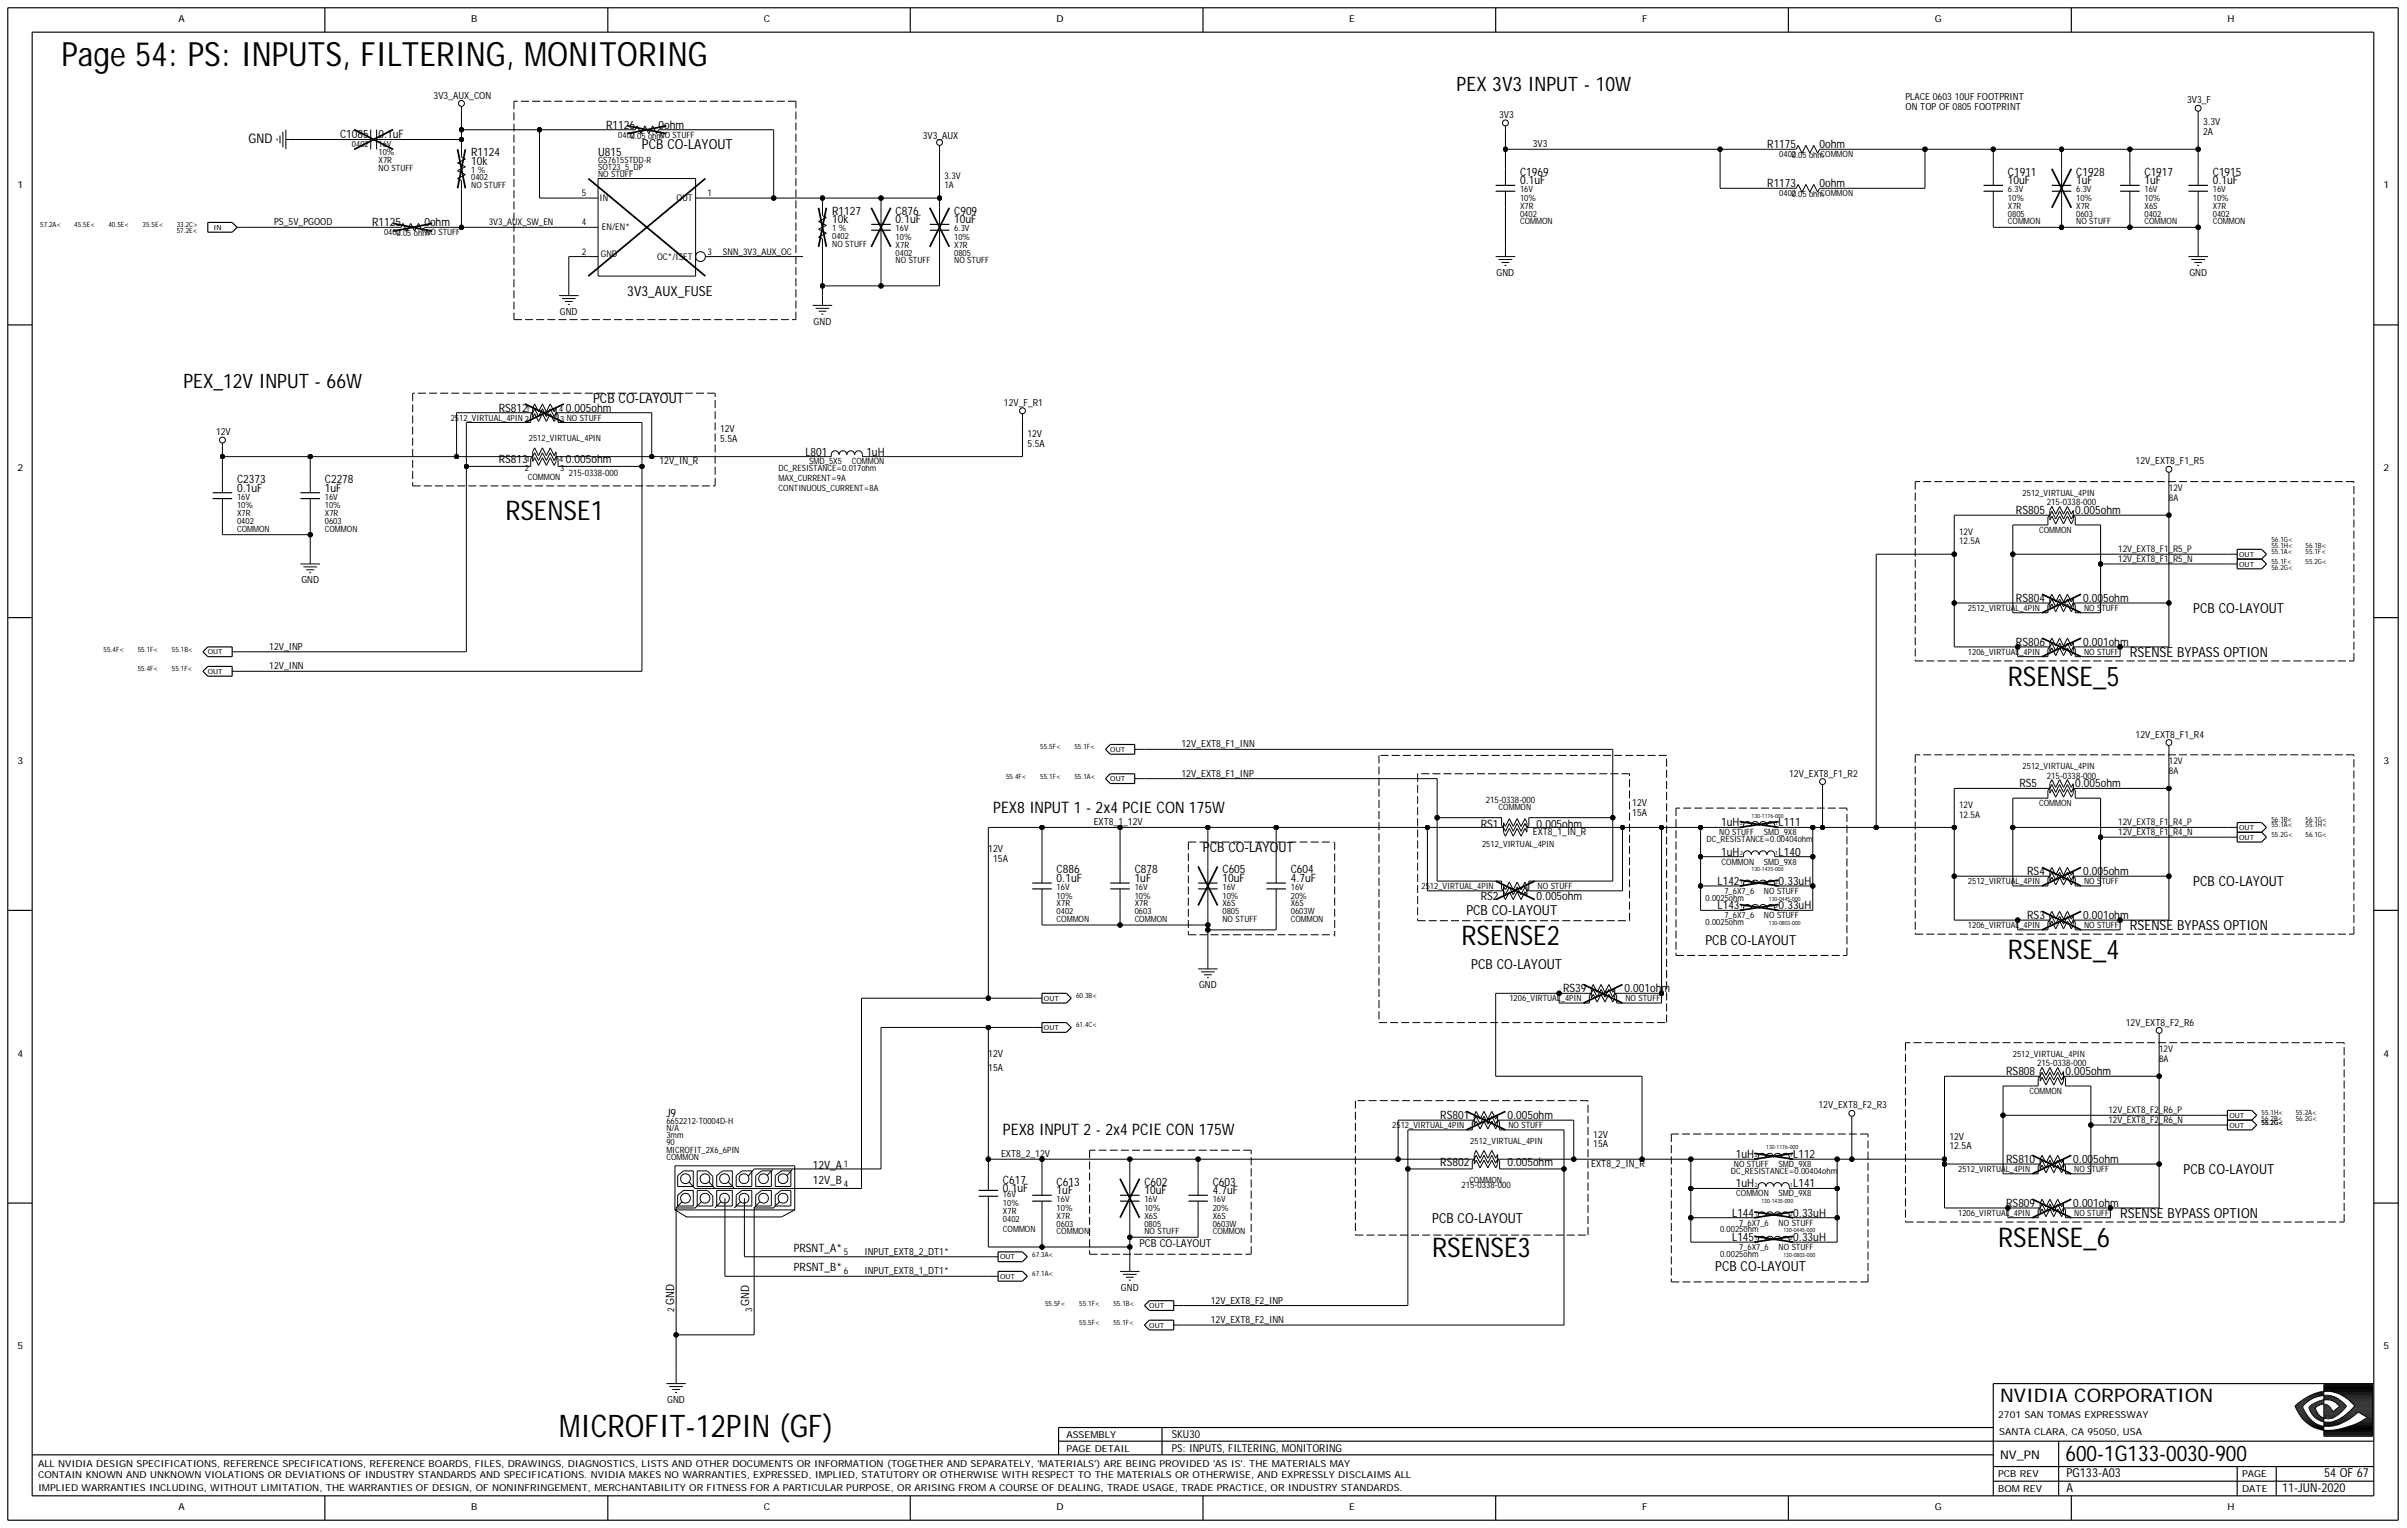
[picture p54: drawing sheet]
<svg xmlns="http://www.w3.org/2000/svg" width="422mm" height="268mm" viewBox="0 0 422 268" stroke-linecap="round" stroke-linejoin="round" font-family="sans-serif">
<defs><g id="words">
<text font-size="5.9" x="10.8" y="11.6">Page 54: PS: INPUTS, FILTERING, MONITORING</text>
<text font-size="5.5" x="98" y="252">MICROFIT-12PIN (GF)</text>
<g font-size="4.8">
<text x="88.6" y="91.2">RSENSE1</text>
<text x="352" y="120.3">RSENSE_5</text>
<text x="256.2" y="165.6">RSENSE2</text>
<text x="352" y="168.1">RSENSE_4</text>
<text x="251.1" y="220.3">RSENSE3</text>
<text x="350.3" y="218.6">RSENSE_6</text>
</g>
<text font-size="3.8" x="362.1" y="256.1">600-1G133-0030-900</text>
<g font-size="3.5">
<text x="255.4" y="15.9">PEX 3V3 INPUT - 10W</text>
<text x="32.2" y="68.1">PEX_12V INPUT - 66W</text>
</g>
<text font-size="3.3" x="350.7" y="245.8">NVIDIA CORPORATION</text>
<g font-size="2.8">
<text x="174.1" y="142.5">PEX8 INPUT 1 - 2x4 PCIE CON 175W</text>
<text x="175.8" y="198.9">PEX8 INPUT 2 - 2x4 PCIE CON 175W</text>
</g>
<g font-size="2.4">
<text x="112.6" y="26.2">PCB CO-LAYOUT</text>
<text x="110" y="51.8">3V3_AUX_FUSE</text>
<text x="104" y="70.6">PCB CO-LAYOUT</text>
<text x="384.5" y="107.4">PCB CO-LAYOUT</text>
<text x="373.4" y="115.1">RSENSE BYPASS OPTION</text>
<text x="210.9" y="149.3">PCB CO-LAYOUT</text>
<text x="384.5" y="155.3">PCB CO-LAYOUT</text>
<text x="257.1" y="160.4">PCB CO-LAYOUT</text>
<text x="299" y="165.6">PCB CO-LAYOUT</text>
<text x="373.4" y="163">RSENSE BYPASS OPTION</text>
<text x="258" y="169.9">PCB CO-LAYOUT</text>
<text x="382.8" y="205.8">PCB CO-LAYOUT</text>
<text x="251.1" y="214.3">PCB CO-LAYOUT</text>
<text x="371.7" y="213.5">RSENSE BYPASS OPTION</text>
<text x="300.7" y="222.9">PCB CO-LAYOUT</text>
</g>
<text font-size="2.3" x="43.6" y="25.1">GND</text>
<g font-size="2.2">
<text x="362.3" y="261.5">A</text>
<text x="362.3" y="259">PG133-A03</text>
<text x="400.1" y="261.5">11-JUN-2020</text>
<text x="407.5" y="259">54 OF 67</text>
</g>
<text font-size="2.1" x="350.7" y="255.7">NV_PN</text>
<g font-size="2">
<text x="106.3" y="22.6">R1126</text>
<text x="115.5" y="22.6">0ohm</text>
<text x="59.6" y="24.1">C1085</text>
<text x="66.4" y="24.1">0.1uF</text>
<text x="82.6" y="28.9">10k</text>
<text x="82.6" y="27.4">R1124</text>
<text x="104.9" y="27.4">U815</text>
<text x="309.9" y="26">R1175</text>
<text x="319" y="26">0ohm</text>
<text x="266.5" y="30.8">C1969</text>
<text x="266.5" y="32.3">0.1uF</text>
<text x="309.9" y="32.8">R1173</text>
<text x="319" y="32.8">0ohm</text>
<text x="352" y="30.8">C1911</text>
<text x="352" y="32.3">10uF</text>
<text x="364" y="30.8">C1928</text>
<text x="364" y="32.3">1uF</text>
<text x="376" y="30.8">C1917</text>
<text x="376" y="32.3">1uF</text>
<text x="388" y="30.8">C1915</text>
<text x="388" y="32.3">0.1uF</text>
<text x="65.2" y="39.7">R1125</text>
<text x="74.4" y="39.7">0ohm</text>
<text x="145.9" y="37.6">R1127</text>
<text x="145.9" y="39.2">10k</text>
<text x="157" y="37.6">C876</text>
<text x="157" y="39.2">0.1uF</text>
<text x="167.3" y="37.6">C909</text>
<text x="167.3" y="39.2">10uF</text>
<text x="87.5" y="72.2">RS812</text>
<text x="99.2" y="72.2">0.005ohm</text>
<text x="87.5" y="81.2">RS813</text>
<text x="99.2" y="81.2">0.005ohm</text>
<text x="141.2" y="79.9">L801</text>
<text x="151.9" y="79.9">1uH</text>
<text x="41.6" y="86.2">0.1uF</text>
<text x="41.6" y="84.7">C2373</text>
<text x="57" y="86.2">1uF</text>
<text x="57" y="84.7">C2278</text>
<text x="353.5" y="90.1">RS805</text>
<text x="363.8" y="90.1">0.005ohm</text>
<text x="353.5" y="105.5">RS804</text>
<text x="365.2" y="105.5">0.005ohm</text>
<text x="353.5" y="113.2">RS806</text>
<text x="365.2" y="113.2">0.001ohm</text>
<text x="354.1" y="138">RS5</text>
<text x="363.8" y="138">0.005ohm</text>
<text x="259.6" y="145.2">RS1</text>
<text x="269.4" y="145.2">0.005ohm</text>
<text x="301.8" y="144.9">1uH</text>
<text x="311.8" y="144.9">L111</text>
<text x="185.3" y="153.1">C886</text>
<text x="185.3" y="154.6">0.1uF</text>
<text x="198.9" y="153.1">C878</text>
<text x="198.9" y="154.6">1uF</text>
<text x="214.3" y="153.1">C605</text>
<text x="214.3" y="154.6">10uF</text>
<text x="226.3" y="154.6">4.7uF</text>
<text x="226.3" y="153.1">C604</text>
<text x="301.1" y="155.1">L142</text>
<text x="301.8" y="150">1uH</text>
<text x="311.8" y="150">L140</text>
<text x="311.8" y="155.1">0.33uH</text>
<text x="355.4" y="153.4">RS4</text>
<text x="365.2" y="153.4">0.005ohm</text>
<text x="259.6" y="157.7">RS2</text>
<text x="269.4" y="157.7">0.005ohm</text>
<text x="301.1" y="159.4">L143</text>
<text x="311.8" y="159.4">0.33uH</text>
<text x="355.4" y="161.1">RS3</text>
<text x="365.2" y="161.1">0.001ohm</text>
<text x="274" y="174">RS39</text>
<text x="284.8" y="174">0.001ohm</text>
<text x="351.7" y="188.5">RS808</text>
<text x="362.1" y="188.5">0.005ohm</text>
<text x="116.8" y="195.9">J9</text>
<text x="252.5" y="196.2">RS801</text>
<text x="264.3" y="196.2">0.005ohm</text>
<text x="304.3" y="203">1uH</text>
<text x="314.4" y="203">L112</text>
<text x="351.7" y="203.9">RS810</text>
<text x="363.5" y="203.9">0.005ohm</text>
<text x="142.5" y="204.9">12V_A</text>
<text x="142.5" y="207.5">12V_B</text>
<text x="175.8" y="207.5">C617</text>
<text x="175.8" y="209">0.1uF</text>
<text x="185.3" y="207.8">C613</text>
<text x="185.3" y="209.4">1uF</text>
<text x="200.6" y="207.8">C602</text>
<text x="200.6" y="209.4">10uF</text>
<text x="212.6" y="209.4">4.7uF</text>
<text x="212.6" y="207.8">C603</text>
<text x="252.5" y="204.4">RS802</text>
<text x="264.3" y="204.4">0.005ohm</text>
<text x="304.3" y="208.2">1uH</text>
<text x="314.4" y="208.2">L141</text>
<text x="303.7" y="213.3">L144</text>
<text x="314.4" y="213.3">0.33uH</text>
<text x="351.7" y="211.6">RS809</text>
<text x="363.5" y="211.6">0.001ohm</text>
<text x="139.2" y="219.5">PRSNT_A*</text>
<text x="303.7" y="217.6">L145</text>
<text x="314.4" y="217.6">0.33uH</text>
<text x="139.2" y="222.9">PRSNT_B*</text>
<text x="118.2" y="228.7" transform="rotate(-90 118.2 228.7)">GND</text>
<text x="131.4" y="228.9" transform="rotate(-90 131.4 228.9)">GND</text>
</g>
<g font-size="1.9">
<text x="199.8" y="218.6">PCB CO-LAYOUT</text>
<text x="205.4" y="252.1">SKU30</text>
<text x="205.4" y="254.5">PS: INPUTS, FILTERING, MONITORING</text>
</g>
<g font-size="1.7">
<text x="31.3" y="3.9">A</text>
<text x="82.6" y="3.9">B</text>
<text x="133.9" y="3.9">C</text>
<text x="185.3" y="3.9">D</text>
<text x="236.6" y="3.9">E</text>
<text x="287.9" y="3.9">F</text>
<text x="339.2" y="3.9">G</text>
<text x="390.5" y="3.9">H</text>
<text x="76" y="17.4">3V3_AUX_CON</text>
<text x="334.1" y="17.6">PLACE 0603 10UF FOOTPRINT</text>
<text x="262.8" y="20.7">3V3</text>
<text x="334.1" y="19.3">ON TOP OF 0805 FOOTPRINT</text>
<text x="383.5" y="18.1">3V3_F</text>
<text x="386.3" y="23.6">2A</text>
<text x="386.3" y="21.9">3.3V</text>
<text x="161.8" y="24.3">3V3_AUX</text>
<text x="268.7" y="25.8">3V3</text>
<text x="3.1" y="33">1</text>
<text x="417.9" y="33">1</text>
<text x="48.1" y="39.5">PS_5V_PGOOD</text>
<text x="262.4" y="48.4">GND</text>
<text x="383.9" y="48.4">GND</text>
<text x="98.2" y="55.2">GND</text>
<text x="142.7" y="57">GND</text>
<text x="176" y="71.2">12V_F_R1</text>
<text x="37.9" y="76.3">12V</text>
<text x="126.2" y="77.5">5.5A</text>
<text x="126.2" y="75.8">12V</text>
<text x="180.1" y="76.6">12V</text>
<text x="3.1" y="82.6">2</text>
<text x="115.6" y="81.4">12V_IN_R</text>
<text x="180.1" y="78.3">5.5A</text>
<text x="374.4" y="81.4">12V_EXT8_F1_R5</text>
<text x="417.9" y="82.6">2</text>
<text x="52.8" y="102.3">GND</text>
<text x="47.2" y="113.9">12V_INP</text>
<text x="47.2" y="117.3">12V_INN</text>
<text x="207.1" y="131">12V_EXT8_F1_INN</text>
<text x="374.4" y="129.3">12V_EXT8_F1_R4</text>
<text x="3.1" y="133.9">3</text>
<text x="207.1" y="136.2">12V_EXT8_F1_INP</text>
<text x="313.7" y="136.2">12V_EXT8_F1_R2</text>
<text x="417.9" y="133.9">3</text>
<text x="286.2" y="143">15A</text>
<text x="286.2" y="141.3">12V</text>
<text x="173.3" y="149.3">12V</text>
<text x="191.8" y="144.7">EXT8_1_12V</text>
<text x="268.7" y="146.4">EXT8_1_IN_R</text>
<text x="174.1" y="151">15A</text>
<text x="210.2" y="173.3">GND</text>
<text x="372.7" y="179.8">12V_EXT8_F2_R6</text>
<text x="3.1" y="185.3">4</text>
<text x="173.3" y="185.3">12V</text>
<text x="417.9" y="185.3">4</text>
<text x="173.3" y="187.8">15A</text>
<text x="318.8" y="194.3">12V_EXT8_F2_R3</text>
<text x="175.5" y="202.9">EXT8_2_12V</text>
<text x="279.3" y="199.5">12V</text>
<text x="279.3" y="201.2">15A</text>
<text x="341.8" y="201.5">12.5A</text>
<text x="341.8" y="199.8">12V</text>
<text x="279" y="204.6">EXT8_2_IN_R</text>
<text x="151.6" y="220">INPUT_EXT8_2_DT1*</text>
<text x="151.6" y="223.4">INPUT_EXT8_1_DT1*</text>
<text x="196.5" y="226.3">GND</text>
<text x="212.3" y="228.5">12V_EXT8_F2_INP</text>
<text x="212.3" y="232">12V_EXT8_F2_INN</text>
<text x="3.1" y="236.6">5</text>
<text x="417.9" y="236.6">5</text>
<text x="117" y="246">GND</text>
<text x="350.3" y="248.5">2701 SAN TOMAS EXPRESSWAY</text>
<text x="350.5" y="251.6">SANTA CLARA, CA 95050, USA</text>
<text x="6.7" y="257.1">ALL NVIDIA DESIGN SPECIFICATIONS, REFERENCE SPECIFICATIONS, REFERENCE BOARDS, FILES, DRAWINGS, DIAGNOSTICS, LISTS AND OTHER DOCUMENTS OR INFORMATION (TOGETHER AND SEPARATELY, 'MATERIALS') ARE BEING PROVIDED 'AS IS'. THE MATERIALS MAY</text>
<text x="187" y="254.5">PAGE DETAIL</text>
<text x="187" y="252.1">ASSEMBLY</text>
<text x="6.7" y="259.2">CONTAIN KNOWN AND UNKNOWN VIOLATIONS OR DEVIATIONS OF INDUSTRY STANDARDS AND SPECIFICATIONS. NVIDIA MAKES NO WARRANTIES, EXPRESSED, IMPLIED, STATUTORY OR OTHERWISE WITH RESPECT TO THE MATERIALS OR OTHERWISE, AND EXPRESSLY DISCLAIMS ALL</text>
<text x="6.7" y="261.4">IMPLIED WARRANTIES INCLUDING, WITHOUT LIMITATION, THE WARRANTIES OF DESIGN, OF NONINFRINGEMENT, MERCHANTABILITY OR FITNESS FOR A PARTICULAR PURPOSE, OR ARISING FROM A COURSE OF DEALING, TRADE USAGE, TRADE PRACTICE, OR INDUSTRY STANDARDS.</text>
<text x="350.3" y="261.5">BOM REV</text>
<text x="350.3" y="259">PCB REV</text>
<text x="393.1" y="259">PAGE</text>
<text x="393.1" y="261.5">DATE</text>
<text x="31.3" y="264.8">A</text>
<text x="82.6" y="264.8">B</text>
<text x="133.9" y="264.8">C</text>
<text x="185.3" y="264.8">D</text>
<text x="236.6" y="264.8">E</text>
<text x="287.9" y="264.8">F</text>
<text x="339.2" y="264.8">G</text>
<text x="390.5" y="264.8">H</text>
</g>
<g font-size="1.6">
<text x="102" y="34.4">5</text>
<text x="105.1" y="35.2">IN</text>
<text x="118.6" y="35.2">OUT</text>
<text x="124" y="34.4">1</text>
<text x="165.6" y="33">1A</text>
<text x="165.6" y="31.3">3.3V</text>
<text x="85.7" y="39.5">3V3_AUX_SW_EN</text>
<text x="102" y="39.5">4</text>
<text x="105.5" y="40.4">EN/EN*</text>
<text x="102" y="44.6">2</text>
<text x="105.4" y="45.1">GND</text>
<text x="115.2" y="45.5">OC*/ISET</text>
<text x="124" y="44.6">3</text>
<text x="126.8" y="44.6">SNN_3V3_AUX_OC</text>
<text x="99.7" y="83.5">215-0338-000</text>
<text x="358.9" y="88.6">215-0338-000</text>
<text x="380.3" y="87.7">8A</text>
<text x="380.3" y="86">12V</text>
<text x="343.5" y="95.4">12.5A</text>
<text x="343.5" y="93.7">12V</text>
<text x="371.4" y="96.8">12V_EXT8_F1_R5_P</text>
<text x="371.4" y="98.5">12V_EXT8_F1_R5_N</text>
<text x="358.9" y="136.5">215-0338-000</text>
<text x="380.3" y="135.6">8A</text>
<text x="380.3" y="133.9">12V</text>
<text x="260.5" y="140.8">215-0338-000</text>
<text x="343.5" y="143.3">12.5A</text>
<text x="343.5" y="141.6">12V</text>
<text x="371.4" y="144.7">12V_EXT8_F1_R4_P</text>
<text x="371.4" y="146.4">12V_EXT8_F1_R4_N</text>
<text x="378.6" y="184.4">12V</text>
<text x="357.2" y="187">215-0338-000</text>
<text x="378.6" y="186.1">8A</text>
<text x="369.7" y="196.9">12V_EXT8_F2_R6_N</text>
<text x="369.7" y="195.2">12V_EXT8_F2_R6_P</text>
<text x="148" y="208">4</text>
<text x="148" y="204.6">1</text>
<text x="256.2" y="208.3">215-0338-000</text>
<text x="148" y="220">5</text>
<text x="148" y="223.4">6</text>
<text x="118.2" y="230" transform="rotate(-90 118.2 230)">2</text>
<text x="131.9" y="230" transform="rotate(-90 131.9 230)">3</text>
</g>
<g font-size="1.5">
<text x="61.7" y="25.8">0402</text>
<text x="66.4" y="29.9">NO STUFF</text>
<text x="66.4" y="25.8">16V</text>
<text x="66.4" y="28.6">X7R</text>
<text x="66.4" y="27.2">10%</text>
<text x="104.9" y="29.8">SOT23_5_DP</text>
<text x="104.9" y="28.6">GS7615STDD-R</text>
<text x="108.4" y="24.1">0402</text>
<text x="110.6" y="24.4">0.05 ohmNO STUFF</text>
<text x="312" y="27.5">0402</text>
<text x="314.1" y="27.8">0.05 ohmCOMMON</text>
<text x="82.6" y="33">NO STUFF</text>
<text x="82.6" y="30.3">1 %</text>
<text x="82.6" y="31.6">0402</text>
<text x="104.9" y="31">NO STUFF</text>
<text x="266.5" y="35.2">10%</text>
<text x="266.5" y="33.7">16V</text>
<text x="312" y="34.4">0402</text>
<text x="314.1" y="34.6">0.05 ohmCOMMON</text>
<text x="352" y="35.2">10%</text>
<text x="352" y="33.7">6.3V</text>
<text x="364" y="35.2">10%</text>
<text x="364" y="33.7">6.3V</text>
<text x="376" y="35.2">10%</text>
<text x="376" y="33.7">16V</text>
<text x="388" y="35.2">10%</text>
<text x="388" y="33.7">16V</text>
<text x="67.3" y="41.2">0402</text>
<text x="69.5" y="41.5">0.05 ohmNO STUFF</text>
<text x="145.9" y="40.5">1 %</text>
<text x="145.9" y="41.9">0402</text>
<text x="157" y="40.5">16V</text>
<text x="167.3" y="40.5">6.3V</text>
<text x="266.5" y="39.3">COMMON</text>
<text x="266.5" y="36.6">X7R</text>
<text x="266.5" y="38">0402</text>
<text x="352" y="36.6">X7R</text>
<text x="352" y="39.3">COMMON</text>
<text x="352" y="38">0805</text>
<text x="364" y="38">0603</text>
<text x="364" y="36.6">X7R</text>
<text x="364" y="39.3">NO STUFF</text>
<text x="376" y="39.3">COMMON</text>
<text x="376" y="36.6">X6S</text>
<text x="376" y="38">0402</text>
<text x="388" y="38">0402</text>
<text x="388" y="39.3">COMMON</text>
<text x="388" y="36.6">X7R</text>
<text x="145.9" y="43.3">NO STUFF</text>
<text x="157" y="44.8">0402</text>
<text x="157" y="46.2">NO STUFF</text>
<text x="157" y="42.1">10%</text>
<text x="157" y="43.4">X7R</text>
<text x="167.3" y="46.2">NO STUFF</text>
<text x="167.3" y="44.8">0805</text>
<text x="167.3" y="42.1">10%</text>
<text x="167.3" y="43.4">X7R</text>
<text x="79" y="73.7">2512_VIRTUAL_4PIN 2</text>
<text x="92.2" y="72.2">1</text>
<text x="92.7" y="77.3">2512_VIRTUAL_4PIN</text>
<text x="98" y="72.2">4</text>
<text x="98.2" y="73.9">3 NO STUFF</text>
<text x="92" y="82.6">2</text>
<text x="92.2" y="80.9">1</text>
<text x="98" y="80.9">4</text>
<text x="98.2" y="82.6">3</text>
<text x="136.5" y="82.6">DC_RESISTANCE=0.017ohm</text>
<text x="141.9" y="81.4">SMD_5X5</text>
<text x="149.3" y="81.4">COMMON</text>
<text x="41.6" y="87.6">16V</text>
<text x="41.6" y="89.1">10%</text>
<text x="57" y="89.1">10%</text>
<text x="57" y="87.6">16V</text>
<text x="92.5" y="84.2">COMMON</text>
<text x="136.5" y="84.3">MAX_CURRENT=9A</text>
<text x="136.5" y="86">CONTINUOUS_CURRENT=8A</text>
<text x="354.6" y="86.9">2512_VIRTUAL_4PIN</text>
<text x="41.6" y="91.9">0402</text>
<text x="41.6" y="90.5">X7R</text>
<text x="41.6" y="93.2">COMMON</text>
<text x="57" y="93.2">COMMON</text>
<text x="57" y="91.9">0603</text>
<text x="57" y="90.5">X7R</text>
<text x="357.5" y="93.4">COMMON</text>
<text x="345" y="107.1">2512_VIRTUAL_4PIN</text>
<text x="365.4" y="107.1">NO STUFF</text>
<text x="345" y="114.8">1206_VIRTUAL_4PIN</text>
<text x="365.4" y="114.8">NO STUFF</text>
<text x="354.6" y="134.8">2512_VIRTUAL_4PIN</text>
<text x="262.7" y="142">COMMON</text>
<text x="357.5" y="141.3">COMMON</text>
<text x="259.8" y="148.5">2512_VIRTUAL_4PIN</text>
<text x="299.2" y="147.6">DC_RESISTANCE=0.00404ohm</text>
<text x="301.4" y="146.4">NO STUFF</text>
<text x="309.3" y="146.4">SMD_9X8</text>
<text x="249.2" y="155.8">2512_VIRTUAL_4PIN</text>
<text x="269.6" y="155.8">NO STUFF</text>
<text x="301.8" y="151.6">COMMON</text>
<text x="309.3" y="151.6">SMD_9X8</text>
<text x="345" y="155">2512_VIRTUAL_4PIN</text>
<text x="365.4" y="155">NO STUFF</text>
<text x="185.3" y="156">16V</text>
<text x="185.3" y="157.5">10%</text>
<text x="185.3" y="160.3">0402</text>
<text x="185.3" y="158.9">X7R</text>
<text x="185.3" y="161.6">COMMON</text>
<text x="198.9" y="156">16V</text>
<text x="198.9" y="161.6">COMMON</text>
<text x="198.9" y="160.3">0603</text>
<text x="198.9" y="158.9">X7R</text>
<text x="198.9" y="157.5">10%</text>
<text x="214.3" y="161.6">NO STUFF</text>
<text x="214.3" y="157.5">10%</text>
<text x="214.3" y="156">16V</text>
<text x="214.3" y="160.3">0805</text>
<text x="214.3" y="158.9">X6S</text>
<text x="226.3" y="161.6">COMMON</text>
<text x="226.3" y="160.3">0603W</text>
<text x="226.3" y="158.9">X6S</text>
<text x="226.3" y="157.5">20%</text>
<text x="226.3" y="156">16V</text>
<text x="299" y="157.9">0.0025ohm</text>
<text x="302.3" y="161">7_6X7_6</text>
<text x="302.3" y="156.7">7_6X7_6</text>
<text x="309.3" y="161">NO STUFF</text>
<text x="309.3" y="156.7">NO STUFF</text>
<text x="299" y="162.2">0.0025ohm</text>
<text x="345" y="162.7">1206_VIRTUAL_4PIN</text>
<text x="365.4" y="162.7">NO STUFF</text>
<text x="264.6" y="175.5">1206_VIRTUAL_4PIN</text>
<text x="285" y="175.5">NO STUFF</text>
<text x="352.9" y="185.3">2512_VIRTUAL_4PIN</text>
<text x="355.8" y="191.8">COMMON</text>
<text x="116.8" y="197.1">6652212-T0004D-H</text>
<text x="244.1" y="197.7">2512_VIRTUAL_4PIN</text>
<text x="264.5" y="197.7">NO STUFF</text>
<text x="116.8" y="203.4">COMMON</text>
<text x="116.8" y="199.5">3mm</text>
<text x="116.8" y="202.2">MICROFIT_2X6_6PIN</text>
<text x="116.8" y="200.6">90</text>
<text x="116.8" y="198.3">N/A</text>
<text x="257.8" y="200.5">2512_VIRTUAL_4PIN</text>
<text x="175.8" y="209.9">16V</text>
<text x="257.6" y="207.3">COMMON</text>
<text x="303.5" y="205.8">DC_RESISTANCE=0.00404ohm</text>
<text x="304" y="204.6">NO STUFF</text>
<text x="304.4" y="209.7">COMMON</text>
<text x="311.8" y="209.7">SMD_9X8</text>
<text x="311.8" y="204.6">SMD_9X8</text>
<text x="343.3" y="205.4">2512_VIRTUAL_4PIN</text>
<text x="363.7" y="205.4">NO STUFF</text>
<text x="175.8" y="211.4">10%</text>
<text x="175.8" y="214.2">0402</text>
<text x="175.8" y="212.8">X7R</text>
<text x="185.3" y="210.7">16V</text>
<text x="185.3" y="212.3">10%</text>
<text x="185.3" y="215">0603</text>
<text x="185.3" y="213.6">X7R</text>
<text x="200.6" y="212.3">10%</text>
<text x="200.6" y="213.6">X6S</text>
<text x="200.6" y="215">0805</text>
<text x="200.6" y="210.7">16V</text>
<text x="212.6" y="215">0603W</text>
<text x="212.6" y="212.3">20%</text>
<text x="212.6" y="210.7">16V</text>
<text x="212.6" y="213.6">X6S</text>
<text x="304.9" y="214.8">7_6X7_6</text>
<text x="311.8" y="214.8">NO STUFF</text>
<text x="343.3" y="213.1">1206_VIRTUAL_4PIN</text>
<text x="363.7" y="213.1">NO STUFF</text>
<text x="175.8" y="216">COMMON</text>
<text x="185.3" y="216.4">COMMON</text>
<text x="200.6" y="216.4">NO STUFF</text>
<text x="212.6" y="216.4">COMMON</text>
<text x="301.6" y="216">0.0025ohm</text>
<text x="301.6" y="220.3">0.0025ohm</text>
<text x="304.9" y="219.1">7_6X7_6</text>
<text x="311.8" y="219.1">NO STUFF</text>
</g>
<g font-size="1.3">
<text x="7" y="39.9">57.2A&lt;</text>
<text x="13" y="39.9">45.5E&lt;</text>
<text x="19" y="39.9">40.5E&lt;</text>
<text x="25" y="39.9">35.5E&lt;</text>
<text x="31" y="39.9">33.2C&gt;</text>
<text x="31" y="40.9">57.2E&lt;</text>
<text x="398.2" y="95.1">56.1G&lt;</text>
<text x="398.2" y="97.2">55.1A&lt;</text>
<text x="398.2" y="96.1">55.1H&lt;</text>
<text x="398.2" y="98.9">55.1F&lt;</text>
<text x="398.2" y="99.9">56.2G&lt;</text>
<text x="404.2" y="97.2">55.1F&lt;</text>
<text x="404.2" y="96.1">56.1B&lt;</text>
<text x="404.2" y="98.9">55.2G&lt;</text>
<text x="18.2" y="114.3">55.4F&lt;</text>
<text x="24.1" y="114.3">55.1F&lt;</text>
<text x="24.1" y="117.7">55.4F&lt;</text>
<text x="30.1" y="114.3">55.1B&lt;</text>
<text x="30.1" y="117.7">55.1F&lt;</text>
<text x="182.4" y="131.4">55.5F&lt;</text>
<text x="188.4" y="131.4">55.1F&lt;</text>
<text x="176.4" y="136.5">55.4F&lt;</text>
<text x="182.4" y="136.5">55.1F&lt;</text>
<text x="188.4" y="136.5">55.1A&lt;</text>
<text x="398.2" y="145.1">55.1A&lt;</text>
<text x="398.2" y="144">56.1B&lt;</text>
<text x="398.2" y="146.8">55.2G&lt;</text>
<text x="404.2" y="145.1">55.1H&lt;</text>
<text x="404.2" y="144">56.1G&lt;</text>
<text x="404.2" y="146.8">56.1G&lt;</text>
<text x="188.7" y="175">60.3B&lt;</text>
<text x="188.7" y="180.1">61.4C&lt;</text>
<text x="396.5" y="197.2">55.2G&lt;</text>
<text x="396.5" y="195.5">55.1H&lt;</text>
<text x="396.5" y="196.5">56.2B&lt;</text>
<text x="397.1" y="197.2">6</text>
<text x="402.5" y="195.5">55.2A&lt;</text>
<text x="402.5" y="196.5">56.2G&lt;</text>
<text x="181" y="220.3">67.3A&lt;</text>
<text x="181" y="223.7">67.1A&lt;</text>
<text x="183.2" y="228.9">55.5F&lt;</text>
<text x="189.2" y="232.3">55.5F&lt;</text>
<text x="189.2" y="228.9">55.1F&lt;</text>
<text x="195.2" y="232.3">55.1F&lt;</text>
<text x="195.2" y="228.9">55.1B&lt;</text>
</g>
<g font-size="1.2">
<text x="37.5" y="40.3">IN</text>
<text x="392.6" y="99.3">OUT</text>
<text x="392.6" y="97.6">OUT</text>
<text x="36.4" y="114.7">OUT</text>
<text x="36.4" y="118.1">OUT</text>
<text x="194.7" y="131.8">OUT</text>
<text x="194.7" y="136.9">OUT</text>
<text x="392.6" y="145.5">OUT</text>
<text x="392.6" y="147.2">OUT</text>
<text x="183" y="175.4">OUT</text>
<text x="183" y="180.6">OUT</text>
<text x="390.9" y="197.7">OUT</text>
<text x="390.9" y="196">OUT</text>
<text x="175.3" y="220.8">OUT</text>
<text x="175.3" y="224.2">OUT</text>
<text x="201.5" y="229.3">OUT</text>
<text x="201.5" y="232.7">OUT</text>
</g>
<g font-size="1">
<text x="307.1" y="143.3">130-1176-000</text>
<text x="305.1" y="149.8">2</text>
<text x="305.1" y="144.7">2</text>
<text x="311.2" y="149.8">1</text>
<text x="311.2" y="144.7">1</text>
<text x="305.1" y="155">1</text>
<text x="307.1" y="152.8">130-1435-000</text>
<text x="311.2" y="155">2</text>
<text x="305.1" y="159.3">1</text>
<text x="310.1" y="157.9">130-0445-000</text>
<text x="311.2" y="159.3">2</text>
<text x="310.1" y="162.2">130-0803-000</text>
<text x="307.7" y="202.9">2</text>
<text x="309.7" y="201.5">130-1176-000</text>
<text x="313.8" y="202.9">1</text>
<text x="307.7" y="208">2</text>
<text x="313.8" y="208">1</text>
<text x="307.7" y="213.1">1</text>
<text x="308.8" y="210.9">130-1435-000</text>
<text x="313.8" y="213.1">2</text>
<text x="307.7" y="217.4">1</text>
<text x="312.7" y="220.3">130-0803-000</text>
<text x="312.7" y="216">130-0445-000</text>
<text x="313.8" y="217.4">2</text>
</g>
</g></defs>
<g fill="none" stroke="#000" stroke-width=".18">
<path d="M80.9 19.3v3.4zM80.9 18.6v.7zM385.4 19.5v.7zM41.6 39.9h1.7zM43.3 39.9h25.6zM48.6 24.3v.3zM49.1 23.8v1.3zM49.6 23.1v2.7zM50.1 24.5h1.7zM50.1 22.7v3.5zM51.8 24.5h10.3zM62.1 24.5h2.9z"/>
<path d="M65 22.7v3.5zM66 24.5h2.9zM66 22.7v3.5zM68.9 24.5h12zM68.9 39.9h1.4zM70.6 39.2l-.3 .7zM70.6 39.2l.7 1.3zM72 39.2l-.7 1.3zM72 39.2l.7 1.3zM73.4 39.2l.7 1.3zM73.4 39.2l-.7 1.3zM74.4 39.9h1.4z"/>
<path d="M74.4 39.9l-.3 .6zM75.8 39.9h5.1zM80.2 31.3l.7 .3zM80.2 31.3l1.4-.7zM80.2 29.9l1.4 .7zM80.2 29.9l1.4-.7zM80.2 28.6l1.4 .6zM80.2 28.6l1.4-.7zM80.9 22.7v1.8zM80.9 22.7h13.7zM80.9 24.5v1.7zM80.9 39.9h22.2z"/>
<path d="M80.9 33v6.9zM80.9 31.6v1.4zM80.9 27.5l.7 .4zM80.9 26.2v1.3zM94.6 22.7v12zM94.6 22.7h15.4zM94.6 34.7h8.5zM103.1 39.9h1.8zM103.1 34.7h1.8zM104.9 31.3h17.1zM104.9 31.3v17.1zM110 22.7h1.4z"/>
<path d="M111.7 22.1l-.3 .6zM111.7 22.1l.7 1.3zM113.1 22.1l-.7 1.3zM113.1 22.1l.7 1.3zM114.4 22.1l.7 1.3zM114.4 22.1l-.6 1.3zM115.5 22.7h1.3zM115.5 22.7l-.4 .7zM116.8 22.7h18.8zM122 34.7h1.7zM122 31.3v17.1zM123.7 34.7h11.9z"/>
<path d="M135.6 22.7v12zM135.6 34.7h8.6zM143.5 38.8l1.4 .7zM143.5 38.8l1.4-.7zM144.2 34.7h10.3zM144.2 34.7v1.7zM144.2 37.8l.7 .3zM144.2 36.4v1.4zM154.5 34.7h10.2zM154.5 34.7v1.7zM154.5 36.4v2.9zM164.7 26.2v8.5z"/>
<path d="M164.7 34.7v1.7zM164.7 25.5v.7zM164.7 36.4v2.9zM263.9 36.4v6.9zM263.9 26.2h37.7zM263.9 22.7v3.5zM263.9 26.2v3.4zM263.9 22.1v.6zM263.9 33.5v2.9zM263.9 29.6v2.9zM301.6 33h11.9zM301.6 26.2v6.8z"/>
<path d="M301.6 26.2h11.9zM313.5 33h1.4zM313.5 26.2h1.4zM315.3 32.3l-.4 .7zM315.3 32.3l.6 1.4zM315.3 25.5l-.4 .7zM315.3 25.5l.6 1.4zM316.6 32.3l-.7 1.4zM316.6 32.3l.7 1.4zM316.6 25.5l-.7 1.4zM316.6 25.5l.7 1.4zM318 32.3l.7 1.4z"/>
<path d="M318 32.3l-.7 1.4zM318 25.5l.7 1.4zM318 25.5l-.7 1.4zM319 33h1.4zM319 33l-.3 .7zM319 26.2h1.4zM319 26.2l-.3 .7zM320.4 26.2h17.1zM320.4 33h17.1zM337.5 26.2v6.8zM337.5 26.2h12zM349.5 26.2h11.9z"/>
<path d="M349.5 26.2v3.4zM349.5 39.9h11.9zM349.5 36.4v3.5zM349.5 33.5v2.9zM349.5 29.6v2.9zM361.4 26.2h12zM361.4 26.2v3.4zM361.4 39.9h12zM361.4 36.4v3.5zM361.4 33.5v2.9zM361.4 29.6v2.9zM373.4 26.2h12z"/>
<path d="M373.4 26.2v3.4zM373.4 39.9h12zM373.4 36.4v3.5zM373.4 33.5v2.9zM373.4 29.6v2.9zM385.4 20.2v6zM385.4 26.2v3.4zM385.4 36.4v3.5zM385.4 39.9v3.4zM385.4 33.5v2.9zM385.4 29.6v2.9zM98 51.8h3.4z"/>
<path d="M98.5 52.3h2.4zM99 52.9h1.4zM99.6 53.4h.3zM99.7 45h3.4zM99.7 45v5.1zM99.7 50.1v1.7zM103.1 45h1.8zM104.9 48.4h17.1zM123.7 45h17.1zM142.5 53.5h3.4zM143 54h2.4zM143.5 41.6l.7 .3z"/>
<path d="M143.5 41.6l1.4-.7zM143.5 40.2l1.4 .7zM143.5 40.2l1.4-.7zM143.5 54.6h1.4zM144 55.1h.4zM144.2 50.1h10.3zM144.2 43.3v6.8zM144.2 50.1v1.7zM144.2 41.9v1.4zM144.2 51.8v1.7zM154.5 50.1h10.2zM154.5 43.3v6.8z"/>
<path d="M154.5 40.4v2.9zM164.7 43.3v6.8zM164.7 40.4v2.9zM262.2 45h3.5zM262.7 45.5h2.4zM263.3 46h1.3zM263.8 46.5h.3zM263.9 43.3v1.7zM383.7 45h3.4zM384.2 45.5h2.4zM384.7 46h1.4zM385.2 46.5h.4z"/>
<path d="M385.4 43.3v1.7zM39 78.3v1.8zM39 77.7v.6zM80.1 72.4v7.7zM80.1 72.4h11.9zM81.8 74.1h10.2zM81.8 74.1v7.7zM92 74.1h1.1zM92 72.4h1.4zM93.1 72.7v1.4zM93.1 72.7l.3-.3zM93.4 71.6v1.5z"/>
<path d="M93.4 79.3v1.5zM93.7 70.8l-.3 .7zM93.7 70.8l.7 1.4zM93.7 72.5l-.3 .7zM93.7 72.5l.7 1.4zM93.7 71.7l-.3 .7zM93.7 71.7l.7 1.3zM93.7 78.5l-.3 .7zM93.7 78.5l.7 1.4zM93.7 79.4l-.3 .7zM93.7 79.4l.7 1.3zM95.1 70.8l-.7 1.4z"/>
<path d="M95.1 70.8l.7 1.4zM95.1 72.5l-.7 1.4zM95.1 72.5l.7 1.4zM95.1 71.7l-.7 1.3zM95.1 71.7l.7 1.3zM95.1 78.5l-.7 1.4zM95.1 78.5l.7 1.4zM95.1 79.4l-.7 1.3zM95.1 79.4l.7 1.3zM96.5 70.8l.7 1.4zM96.5 70.8l-.7 1.4zM96.5 72.5l.7 1.4z"/>
<path d="M96.5 72.5l-.7 1.4zM96.5 71.7l.7 1.3zM96.5 71.7l-.7 1.3zM96.5 78.5l.7 1.4zM96.5 78.5l-.7 1.4zM96.5 79.4l.7 1.3zM96.5 79.4l-.7 1.3zM97.5 71.6v1.5zM97.5 71.5l-.3 .7zM97.5 73.2l-.3 .7zM97.5 72.4l.3 .3zM97.5 72.4h1.4z"/>
<path d="M97.5 72.4l-.3 .6zM97.5 79.3v1.5zM97.5 79.2l-.3 .7zM97.8 74.1h1.1zM97.8 72.7v1.4zM98.9 72.4h15.4zM98.9 74.1h13.7zM112.6 74.1v7.7zM114.3 72.4v7.7zM145.7 79.7v.4zM145.7 79.7a.68 .68 0 0 1 .7-.7 .68 .68 0 0 1 .7 .7 .68 .68 0 0 1 .7-.7 .68 .68 0 0 1 .7 .7 .68 .68 0 0 1 .7-.7 .68 .68 0 0 1 .6 .7 .68 .68 0 0 1 .7-.7 .68 .68 0 0 1 .7 .7M151.2 79.7v.4z"/>
<path d="M179.3 73.2v6.9zM179.3 72.5v.7zM39 80.1h15.4zM39 80.1v3.4zM39 93.7h15.4zM39 90.3v3.4zM39 87.4v2.9zM39 83.5v2.9zM52.7 98.9h3.4zM53.2 99.4h2.4zM53.7 99.9h1.4zM54.4 80.1h25.7z"/>
<path d="M54.4 80.1v3.4zM54.4 90.3v3.4zM54.4 93.7v3.5zM54.4 87.4v2.9zM54.4 83.5v2.9zM54.4 97.2v1.7zM80.1 80.1h11.9zM81.8 81.8v32.5zM81.8 81.8h10.2zM92 81.8h1.1zM92 80.1h1.4zM93.1 80.4v1.4z"/>
<path d="M93.4 80.1l-.3 .3zM93.7 80.2l-.3 .7zM93.7 80.2l.7 1.4zM95.1 80.2l-.7 1.4zM95.1 80.2l.7 1.4zM96.5 80.2l.7 1.4zM96.5 80.2l-.7 1.4zM97.5 80.9l-.3 .7zM97.5 80.1l.3 .3zM97.5 80.1h1.4zM97.5 80.1l-.3 .6zM97.8 81.8h1.1z"/>
<path d="M97.8 80.4v1.4zM98.9 80.1h15.4zM98.9 81.8h13.7zM112.6 81.8v35.9zM114.3 80.1h30.8zM145.1 80.1h.6zM151.2 80.1h.7zM151.9 80.1h27.4zM328.9 97.2v47.9zM328.9 97.2h13.7zM342.6 90.3v6.9zM342.6 97.2v8.5z"/>
<path d="M342.6 90.3h15.4zM352.9 92h5.1zM352.9 92v5.2zM352.9 97.2v10.2zM352.9 97.2h37.6zM358 92h1.1zM358 90.3h1.4zM359.1 90.7v1.3zM359.1 90.7l.3-.4zM359.4 89.5v1.6zM359.7 88.8l-.3 .7zM359.7 88.8l.7 1.3z"/>
<path d="M359.7 90.5l-.3 .7zM359.7 90.5l.7 1.4zM359.7 89.6l-.3 .7zM359.7 89.6l.7 1.4zM361.1 88.8l-.7 1.3zM361.1 88.8l.7 1.3zM361.1 90.5l-.7 1.4zM361.1 90.5l.7 1.4zM361.1 89.6l-.7 1.4zM361.1 89.6l.7 1.4zM362.5 88.8l.7 1.3zM362.5 88.8l-.7 1.3z"/>
<path d="M362.5 90.5l.7 1.4zM362.5 90.5l-.7 1.4zM362.5 89.6l.7 1.4zM362.5 89.6l-.7 1.4zM363.5 89.5v1.6zM363.5 89.5l-.3 .6zM363.5 91.2l-.3 .7zM363.5 90.3l.3 .4zM363.5 90.3h1.4zM363.5 90.3l-.3 .7zM363.8 92h1.1zM363.8 90.7v1.3z"/>
<path d="M364.9 92h3.4zM364.9 90.3h15.4zM368.3 92v6.9zM368.3 98.9v8.5zM368.3 98.9h22.2zM380.3 90.3v15.4zM380.3 83.5v6.8zM380.3 82.8v.7zM390.5 98.9h1.7zM390.5 97.2h1.7zM40.7 114.3h1.7zM40.7 117.7h1.7z"/>
<path d="M42.4 117.7h70.2zM42.4 114.3h39.4zM54.2 100.4h.4zM342.6 105.7h15.4zM342.6 105.7v7.7zM342.6 113.4h11.1zM352.9 107.4h5.1zM353.7 113.4h4.3zM353.7 113.4v1.7zM353.7 115.1h4.3zM358 115.1h1.1zM358 113.4h1.4z"/>
<path d="M358 107.4h1.1zM358 105.7h1.4zM359.1 113.8v1.3zM359.1 113.8l.3-.4zM359.1 106.1v1.3zM359.1 106.1l.3-.4zM359.4 112.6v1.6zM359.4 104.9v1.6zM359.7 111.9l-.3 .7zM359.7 111.9l.7 1.3zM359.7 113.6l-.3 .7zM359.7 113.6l.7 1.3z"/>
<path d="M359.7 112.7l-.3 .7zM359.7 112.7l.7 1.4zM359.7 104.2l-.3 .7zM359.7 104.2l.7 1.3zM359.7 105.9l-.3 .7zM359.7 105.9l.7 1.3zM359.7 105l-.3 .7zM359.7 105l.7 1.4zM361.1 111.9l-.7 1.3zM361.1 111.9l.7 1.3zM361.1 113.6l-.7 1.3zM361.1 113.6l.7 1.3z"/>
<path d="M361.1 112.7l-.7 1.4zM361.1 112.7l.7 1.4zM361.1 104.2l-.7 1.3zM361.1 104.2l.7 1.3zM361.1 105.9l-.7 1.3zM361.1 105.9l.7 1.3zM361.1 105l-.7 1.4zM361.1 105l.7 1.4zM362.5 111.9l.7 1.3zM362.5 111.9l-.7 1.3zM362.5 113.6l.7 1.3zM362.5 113.6l-.7 1.3z"/>
<path d="M362.5 112.7l.7 1.4zM362.5 112.7l-.7 1.4zM362.5 104.2l.7 1.3zM362.5 104.2l-.7 1.3zM362.5 105.9l.7 1.3zM362.5 105.9l-.7 1.3zM362.5 105l.7 1.4zM362.5 105l-.7 1.4zM363.5 112.6v1.6zM363.5 112.6l-.3 .6zM363.5 114.3l-.3 .6zM363.5 113.4l.3 .4z"/>
<path d="M363.5 113.4h1.4zM363.5 113.4l-.3 .7zM363.5 104.9v1.6zM363.5 104.9l-.3 .6zM363.5 106.6l-.3 .6zM363.5 105.7l.3 .4zM363.5 105.7h1.4zM363.5 105.7l-.3 .7zM363.8 115.1h1.1zM363.8 113.8v1.3zM363.8 107.4h1.1zM363.8 106.1v1.3z"/>
<path d="M364.9 107.4h3.4zM364.9 115.1h6.8zM364.9 113.4h6.8zM364.9 105.7h15.4zM371.7 113.4v1.7zM371.7 113.4h8.6zM380.3 105.7v7.7zM198.9 131.4h1.7zM198.9 136.5h1.7zM200.6 131.4h82.2zM200.6 136.5h51.4zM252 136.5v6.8z"/>
<path d="M282.8 131.4v11.9zM319.5 138.2v6.9zM319.5 137.5v.7zM342.6 138.2v6.9zM342.6 138.2h15.4zM352.9 139.9v5.2zM352.9 139.9h5.1zM358 139.9h1.1zM358 138.2h1.4zM359.1 138.6v1.3zM359.1 138.6l.3-.4zM359.4 137.4v1.6z"/>
<path d="M359.7 136.7l-.3 .7zM359.7 136.7l.7 1.3zM359.7 138.4l-.3 .7zM359.7 138.4l.7 1.4zM359.7 137.5l-.3 .7zM359.7 137.5l.7 1.4zM361.1 136.7l-.7 1.3zM361.1 136.7l.7 1.3zM361.1 138.4l-.7 1.4zM361.1 138.4l.7 1.4zM361.1 137.5l-.7 1.4zM361.1 137.5l.7 1.4z"/>
<path d="M362.5 136.7l.7 1.3zM362.5 136.7l-.7 1.3zM362.5 138.4l.7 1.4zM362.5 138.4l-.7 1.4zM362.5 137.5l.7 1.4zM362.5 137.5l-.7 1.4zM363.5 137.4v1.6zM363.5 137.4l-.3 .6zM363.5 139.1l-.3 .7zM363.5 138.2l.3 .4zM363.5 138.2h1.4zM363.5 138.2l-.3 .7z"/>
<path d="M363.8 139.9h1.1zM363.8 138.6v1.3zM364.9 139.9h3.4zM364.9 138.2h15.4zM368.3 139.9v6.9zM380.3 138.2v15.4zM380.3 131.4v6.8zM380.3 130.7v.7zM173.3 145.1v29.9zM173.3 145.1h9.4zM182.7 145.1h13.7zM182.7 145.1v6.8z"/>
<path d="M182.7 158.7v3.5zM182.7 155.8v2.9zM182.7 151.9v2.9zM196.4 145.1h15.4zM196.4 145.1v6.8zM196.4 158.7v3.5zM196.4 155.8v2.9zM196.4 151.9v2.9zM211.8 145.1h11.9zM211.8 145.1v6.8zM211.8 158.7v3.5zM211.8 155.8v2.9z"/>
<path d="M211.8 151.9v2.9zM223.7 145.1h26.6zM223.7 145.1v6.8zM223.7 158.7v4.3zM223.7 155.8v2.9zM223.7 151.9v2.9zM250.3 145.1v11.1zM250.3 145.1h11.9zM250.3 156.2h11.9zM252 143.3v11.2zM252 143.3h10.2zM252 154.5h10.2z"/>
<path d="M262.2 143.3h1.1zM262.2 145.1h1.4zM262.2 154.5h1.1zM262.2 156.2h1.4zM263.3 143.3v1.4zM263.3 144.7l.3 .4zM263.3 154.5v1.3zM263.3 155.8l.3 .4zM263.6 144.3v1.5zM263.6 145.9l.3 .7zM263.6 144.2l.3 .7zM263.6 145.1l.3 .6z"/>
<path d="M263.6 155.4v1.6zM263.6 157l.3 .7zM263.6 155.3l.3 .7zM263.6 156.2l.3 .7zM264.6 145.2l-.7 1.4zM264.6 145.2l.7 1.4zM264.6 143.5l-.7 1.4zM264.6 143.5l.7 1.4zM264.6 144.4l-.7 1.3zM264.6 144.4l.7 1.3zM264.6 156.3l-.7 1.4zM264.6 156.3l.7 1.4z"/>
<path d="M264.6 154.6l-.7 1.4zM264.6 154.6l.7 1.4zM264.6 155.5l-.7 1.4zM264.6 155.5l.7 1.4zM266 145.2l.7 1.4zM266 145.2l-.7 1.4zM266 143.5l.7 1.4zM266 143.5l-.7 1.4zM266 144.4l.7 1.3zM266 144.4l-.7 1.3zM266 156.3l.7 1.4zM266 156.3l-.7 1.4z"/>
<path d="M266 154.6l.7 1.4zM266 154.6l-.7 1.4zM266 155.5l.7 1.4zM266 155.5l-.7 1.4zM267.4 145.2l.3 .7zM267.4 145.2l-.7 1.4zM267.4 143.5l.3 .7zM267.4 143.5l-.7 1.4zM267.4 144.4l.3 .7zM267.4 144.4l-.7 1.3zM267.4 156.3l.3 .7zM267.4 156.3l-.7 1.4z"/>
<path d="M267.4 154.6l.3 .7zM267.4 154.6l-.7 1.4zM267.4 155.5l.3 .7zM267.4 155.5l-.7 1.4zM267.7 144.3v1.5zM267.7 145.1h1.4zM267.7 155.4v1.6zM267.7 156.2l.3-.4zM267.7 156.2h1.4zM268 143.3h1.1zM268 143.3v1.4zM268 144.7l-.3 .4z"/>
<path d="M268 154.5h1.1zM268 154.5v1.3zM269.1 145.1h15.4zM269.1 156.2h15.4zM269.1 143.3h13.7zM269.1 154.5h13.7zM282.8 143.3v11.2zM284.5 145.1h6.8zM284.5 145.1v11.1zM291.3 145.1h6.9zM291.3 145.1v29zM298.2 155.3v4.3z"/>
<path d="M298.2 155.3h6.8zM298.2 150.2v5.1zM298.2 159.6h6.8zM298.2 150.2h6.8zM298.2 145.1v5.1zM298.2 145.1h6.8zM305 159.6h.7zM305 155.3h.7zM305 150.2h.7zM305 145.1h.7zM305.7 159.3v.3zM305.7 155v.3z"/>
<path d="M305.7 149.8v.4zM305.7 144.7v.4zM305.7 159.3a.68 .68 0 0 1 .7-.7 .68 .68 0 0 1 .6 .7 .68 .68 0 0 1 .7-.7 .68 .68 0 0 1 .7 .7 .68 .68 0 0 1 .7-.7 .68 .68 0 0 1 .7 .7 .68 .68 0 0 1 .7-.7 .68 .68 0 0 1 .7 .7M305.7 155a.68 .68 0 0 1 .7-.7 .68 .68 0 0 1 .6 .7 .68 .68 0 0 1 .7-.7 .68 .68 0 0 1 .7 .7 .68 .68 0 0 1 .7-.7 .68 .68 0 0 1 .7 .7 .68 .68 0 0 1 .7-.7 .68 .68 0 0 1 .7 .7M305.7 149.8a.68 .68 0 0 1 .7-.6 .68 .68 0 0 1 .6 .6 .68 .68 0 0 1 .7-.6 .68 .68 0 0 1 .7 .6 .68 .68 0 0 1 .7-.6 .68 .68 0 0 1 .7 .6 .68 .68 0 0 1 .7-.6 .68 .68 0 0 1 .7 .6M305.7 144.7a.68 .68 0 0 1 .7-.7 .68 .68 0 0 1 .6 .7 .68 .68 0 0 1 .7-.7 .68 .68 0 0 1 .7 .7 .68 .68 0 0 1 .7-.7 .68 .68 0 0 1 .7 .7 .68 .68 0 0 1 .7-.7 .68 .68 0 0 1 .7 .7M311.2 159.3v.3zM311.2 159.6h.6zM311.2 155v.3zM311.2 155.3h.6zM311.2 149.8v.4zM311.2 150.2h.6z"/>
<path d="M311.2 144.7v.4zM311.2 145.1h.6zM311.8 145.1h6zM311.8 150.2h6zM311.8 155.3h6zM311.8 159.6h6zM317.8 145.1h1.7zM317.8 145.1v5.1zM317.8 150.2v5.1zM317.8 155.3v4.3zM319.5 145.1h9.4zM328.9 145.1h13.7z"/>
<path d="M342.6 153.6v7.7zM342.6 153.6h15.4zM342.6 145.1v8.5zM352.9 155.3h5.1zM352.9 145.1v10.2zM352.9 145.1h37.6zM358 155.3h1.1zM358 153.6h1.4zM359.1 153.9v1.4zM359.1 153.9l.3-.3zM359.4 152.8v1.6zM359.7 159.8l-.3 .6z"/>
<path d="M359.7 159.8l.7 1.3zM359.7 152.1l-.3 .7zM359.7 152.1l.7 1.3zM359.7 153.8l-.3 .7zM359.7 153.8l.7 1.3zM359.7 152.9l-.3 .7zM359.7 152.9l.7 1.4zM361.1 159.8l-.7 1.3zM361.1 159.8l.7 1.3zM361.1 152.1l-.7 1.3zM361.1 152.1l.7 1.3zM361.1 153.8l-.7 1.3z"/>
<path d="M361.1 153.8l.7 1.3zM361.1 152.9l-.7 1.4zM361.1 152.9l.7 1.4zM362.5 159.8l.7 1.3zM362.5 159.8l-.7 1.3zM362.5 152.1l.7 1.3zM362.5 152.1l-.7 1.3zM362.5 153.8l.7 1.3zM362.5 153.8l-.7 1.3zM362.5 152.9l.7 1.4zM362.5 152.9l-.7 1.4zM363.5 152.8v1.6z"/>
<path d="M363.5 152.8l-.3 .6zM363.5 154.5l-.3 .6zM363.5 153.6l.3 .3zM363.5 153.6h1.4zM363.5 153.6l-.3 .7zM363.8 155.3h1.1zM363.8 153.9v1.4zM364.9 155.3h3.4zM364.9 153.6h15.4zM368.3 146.8v8.5zM368.3 146.8h22.2zM380.3 153.6v7.7z"/>
<path d="M390.5 145.1h1.7zM390.5 146.8h1.7zM151 175v33.3zM151 175h22.3zM173.3 175h7.7zM181 175h1.7zM182.7 162.2h13.7zM196.4 162.2h15.4zM210.1 169.9h3.4zM210.6 170.4h2.4zM211.1 170.9h1.4zM211.6 171.4h.3z"/>
<path d="M211.8 162.2v.8zM211.8 163h11.9zM211.8 163v5.1zM211.8 168.1v1.8zM262.2 174.1v14.6zM262.2 174.1h11.2zM273.4 174.1v1.7zM273.4 174.1h4.2zM273.4 175.8h4.2zM277.6 175.8h1.1zM277.6 174.1h1.4zM278.7 174.5v1.3z"/>
<path d="M279 173.3v1.6zM279 174.1l-.3 .4zM279.3 172.6l-.3 .7zM279.3 172.6l.7 1.4zM279.3 174.3l-.3 .7zM279.3 174.3l.7 1.4zM279.3 173.5l-.3 .6zM279.3 173.5l.7 1.3zM280.7 172.6l-.7 1.4zM280.7 172.6l.7 1.4zM280.7 174.3l-.7 1.4zM280.7 174.3l.7 1.4z"/>
<path d="M280.7 173.5l-.7 1.3zM280.7 173.5l.7 1.3zM282.1 172.6l.7 1.4zM282.1 172.6l-.7 1.4zM282.1 174.3l.7 1.4zM282.1 174.3l-.7 1.4zM282.1 173.5l.7 1.3zM282.1 173.5l-.7 1.3zM283.1 173.3v1.6zM283.1 173.3l-.3 .7zM283.1 175l-.3 .7zM283.1 174.1l.3 .4z"/>
<path d="M283.1 174.1h1.4zM283.1 174.1l-.3 .7zM283.4 175.8h1.1zM283.4 174.5v1.3zM284.5 174.1h6.8zM284.5 175.8h6.8zM291.3 174.1v1.7zM342.6 161.3h11.1zM353.7 163h4.3zM353.7 161.3v1.7zM353.7 161.3h4.3zM358 163h1.1z"/>
<path d="M358 161.3h1.4zM359.1 161.6v1.4zM359.1 161.6l.3-.3zM359.4 160.5v1.6zM359.7 161.5l-.3 .7zM359.7 161.5l.7 1.3zM359.7 160.6l-.3 .7zM359.7 160.6l.7 1.4zM361.1 161.5l-.7 1.3zM361.1 161.5l.7 1.3zM361.1 160.6l-.7 1.4zM361.1 160.6l.7 1.4z"/>
<path d="M362.5 161.5l.7 1.3zM362.5 161.5l-.7 1.3zM362.5 160.6l.7 1.4zM362.5 160.6l-.7 1.4zM363.5 160.5v1.6zM363.5 160.4l-.3 .7zM363.5 162.2l-.3 .6zM363.5 161.3l.3 .3zM363.5 161.3h1.4zM363.5 161.3l-.3 .7zM363.8 163h1.1zM363.8 161.6v1.4z"/>
<path d="M364.9 163h6.8zM364.9 161.3h6.8zM371.7 161.3v1.7zM371.7 161.3h8.6zM154.5 180.1v24.8zM154.5 180.1h18.8zM173.3 180.1h7.7zM173.3 180.1v23.1zM181 180.1h1.7zM245.1 196.4v6.8zM245.1 196.4h12zM246.8 198.1h10.3z"/>
<path d="M246.8 198.1v6.8zM257.1 198.1h1zM257.1 196.4h1.4zM258.1 196.7v1.4zM258.5 195.6v1.6zM258.5 196.4l-.4 .3zM258.8 194.8l-.3 .7zM258.8 194.8l.7 1.4zM258.8 196.5l-.3 .7zM258.8 196.5l.7 1.4zM258.8 195.7l-.3 .7zM258.8 195.7l.7 1.4z"/>
<path d="M260.2 194.8l-.7 1.4zM260.2 194.8l.7 1.4zM260.2 196.5l-.7 1.4zM260.2 196.5l.7 1.4zM260.2 195.7l-.7 1.4zM260.2 195.7l.7 1.4zM261.5 194.8l.7 1.4zM261.5 194.8l-.6 1.4zM261.5 196.5l.7 1.4zM261.5 196.5l-.6 1.4zM261.5 195.7l.7 1.4zM261.5 195.7l-.6 1.4z"/>
<path d="M262.2 188.7h25.7zM262.6 195.6v1.6zM262.6 195.5l-.4 .7zM262.6 197.2l-.4 .7zM262.6 196.4l.3 .3zM262.6 196.4h1.3zM262.6 196.4l-.4 .7zM262.9 198.1h1zM262.9 196.7v1.4zM263.9 196.4h12zM263.9 198.1h10.3zM274.2 198.1v6.8z"/>
<path d="M275.9 196.4v6.8zM287.9 188.7v14.5zM324.7 196.4v6.8zM324.7 195.7v.7zM340.9 188.7v14.5zM340.9 188.7h15.4zM351.2 195.5v10.3zM351.2 190.4v5.1zM351.2 195.5h37.6zM351.2 190.4h5.1zM356.3 190.4h1zM356.3 188.7h1.4z"/>
<path d="M357.3 189v1.4zM357.7 187.9v1.6zM357.7 188.7l-.4 .3zM358 187.1l-.3 .7zM358 187.1l.7 1.4zM358 188.8l-.3 .7zM358 188.8l.7 1.4zM358 188l-.3 .7zM358 188l.7 1.4zM359.4 187.1l-.7 1.4zM359.4 187.1l.7 1.4zM359.4 188.8l-.7 1.4z"/>
<path d="M359.4 188.8l.7 1.4zM359.4 188l-.7 1.4zM359.4 188l.7 1.4zM360.8 187.1l.6 1.4zM360.8 187.1l-.7 1.4zM360.8 188.8l.6 1.4zM360.8 188.8l-.7 1.4zM360.8 188l.6 1.4zM360.8 188l-.7 1.4zM361.8 187.9v1.6zM361.8 187.8l-.4 .7zM361.8 189.5l-.4 .7z"/>
<path d="M361.8 188.7l.3 .3zM361.8 188.7h1.4zM361.8 188.7l-.4 .7zM362.1 190.4h1.1zM362.1 189v1.4zM363.2 188.7h15.4zM363.2 190.4h3.4zM366.6 197.2v8.6zM366.6 190.4v6.8zM366.6 197.2h22.2zM378.6 188.7v15.4zM378.6 181.8v6.9z"/>
<path d="M378.6 181.1v.7zM388.8 197.2h1.7zM388.8 195.5h1.7zM118.3 212.1l2.1 1.2zM118.3 212.1h21zM118.3 204.4v7.7zM118.3 204.4h21zM118.5 211.8h3.5zM118.5 211.8v17.1zM118.8 209.5l1-.8zM118.8 211.4h2.8zM118.8 209.5v1.9z"/>
<path d="M118.8 206.1l1-.8zM118.8 208h2.8zM118.8 206.1v1.9zM119.6 210.7l-1.1 1.1zM119.8 208.7h1.8zM119.8 205.3h1.8zM120.3 213.3h16.7zM120.8 207.2l1 1.1zM121.6 208.7v2.7zM121.6 205.3v2.7zM121.8 208.3h25.8zM121.9 211.8l1.1-1.1z"/>
<path d="M122.2 208h2.8zM122.2 211.4h2.8zM122.2 205.3h1.8zM122.2 205.3v2.7zM122.2 208.7v2.7zM122.2 208.7h1.8zM124 205.3l1 .9zM124 208.7l1 .9zM124.3 207.2l1 1.1zM125 206.2v1.8zM125 209.6v1.8zM125.7 206v1.9z"/>
<path d="M125.7 208h2.7zM125.7 206.1l1-.8zM125.7 208.7h2.7zM125.7 211.4h2.7zM125.7 208.7v2.7zM126.4 210.7l-1.1 1.1zM126.7 205.3h1.7zM127.1 210.1v13.6zM127.7 207.3l1 1zM128.4 205.3v2.7zM128.4 208.7v2.7zM128.7 211.8l1.1-1.1z"/>
<path d="M129.1 209.5l1-.8zM129.1 209.5v1.9zM129.1 211.4h2.7zM129.1 206.1v1.9zM129.1 208h2.7zM129.1 206.1l1-.8zM130.1 208.7h1.7zM130.1 205.3h1.7zM130.5 210.1v10.2zM131.8 208.7v2.7zM131.8 205.3v2.7zM132.2 211.8h3.4z"/>
<path d="M132.2 211.8v17.1zM132.2 204.9l-1 1.3zM132.2 204.9h15.4zM132.5 209.5l1-.8zM132.5 209.5v1.9zM132.5 211.4h2.7zM132.5 208h2.7zM132.5 206.1v1.9zM132.5 206.1l1-.8zM133.3 210.7l-1.1 1.1zM133.5 208.7h1.7zM133.5 205.3h1.7z"/>
<path d="M135.2 208.7v2.7zM135.2 205.3v2.7zM135.5 205l-1 1.1zM135.9 209.5l1-.8zM135.9 209.5v1.9zM135.9 211.4h2.8zM135.9 208h2.8zM135.9 206.1l1.1-.8zM135.9 206.1v1.9zM136.7 210.7l-1.1 1.1zM136.9 208.7h1.8zM136.9 205.3h1.8z"/>
<path d="M137 213.3l2.3-1.2zM138.7 208.7v2.7zM138.7 205.3v2.7zM138.9 205l-.9 1.1zM139.3 204.4v7.7zM147.6 208.3h3.4zM147.6 204.9h6.9zM173.3 203.2h9.4zM173.3 203.2v2.6zM173.3 218.6h9.4zM173.3 212.6v6zM173.3 209.7v2.9z"/>
<path d="M173.3 205.8v2.9zM182.7 203.2h15.4zM182.7 203.2v3.4zM182.7 218.6h15.4zM182.7 213.5v5.1zM182.7 210.6v2.9zM182.7 206.6v2.9zM198.1 203.2h12zM198.1 203.2v3.4zM198.1 216.9v1.7zM198.1 218.6v2.6zM198.1 216.9h12z"/>
<path d="M198.1 213.5v3.4zM198.1 210.6v2.9zM198.1 206.6v2.9zM210.1 203.2h35zM210.1 203.2v3.4zM210.1 213.5v3.4zM210.1 210.6v2.9zM210.1 206.6v2.9zM245.1 203.2h12zM246.8 204.9v24zM246.8 204.9h10.3zM257.1 204.9h1z"/>
<path d="M257.1 203.2h1.4zM258.1 203.6v1.3zM258.5 202.4v1.6zM258.5 203.2l-.4 .4zM258.8 201.7l-.3 .7zM258.8 201.7l.7 1.3zM258.8 203.4l-.3 .7zM258.8 203.4l.7 1.4zM258.8 202.5l-.3 .7zM258.8 202.5l.7 1.4zM260.2 201.7l-.7 1.3zM260.2 201.7l.7 1.3z"/>
<path d="M260.2 203.4l-.7 1.4zM260.2 203.4l.7 1.4zM260.2 202.5l-.7 1.4zM260.2 202.5l.7 1.4zM261.5 201.7l.7 1.3zM261.5 201.7l-.6 1.3zM261.5 203.4l.7 1.4zM261.5 203.4l-.6 1.4zM261.5 202.5l.7 1.4zM261.5 202.5l-.6 1.4zM262.6 202.4v1.6zM262.6 202.4l-.4 .6z"/>
<path d="M262.6 204.1l-.4 .7zM262.6 203.2l.3 .4zM262.6 203.2h1.3zM262.6 203.2l-.4 .7zM262.9 204.9h1zM262.9 203.6v1.3zM263.9 203.2h12zM263.9 204.9h10.3zM274.2 204.9v27.4zM275.9 203.2h12zM287.9 203.2h8.5zM296.4 217.8h11.2z"/>
<path d="M296.4 213.5v4.3zM296.4 208.3v5.2zM296.4 213.5h11.2zM296.4 208.3h11.2zM296.4 203.2v5.1zM296.4 203.2h11.2zM307.6 217.8h.6zM307.6 213.5h.6zM307.6 208.3h.6zM307.6 203.2h.6zM308.2 217.4v.4zM308.2 213.1v.4z"/>
<path d="M308.2 208v.3zM308.2 202.9v.3zM308.2 217.4a.68 .68 0 0 1 .7-.7 .68 .68 0 0 1 .7 .7 .68 .68 0 0 1 .7-.7 .68 .68 0 0 1 .7 .7 .68 .68 0 0 1 .7-.7 .68 .68 0 0 1 .7 .7 .68 .68 0 0 1 .6-.7 .68 .68 0 0 1 .7 .7M308.2 213.1a.68 .68 0 0 1 .7-.6 .68 .68 0 0 1 .7 .6 .68 .68 0 0 1 .7-.6 .68 .68 0 0 1 .7 .6 .68 .68 0 0 1 .7-.6 .68 .68 0 0 1 .7 .6 .68 .68 0 0 1 .6-.6 .68 .68 0 0 1 .7 .6M308.2 208a.68 .68 0 0 1 .7-.7 .68 .68 0 0 1 .7 .7 .68 .68 0 0 1 .7-.7 .68 .68 0 0 1 .7 .7 .68 .68 0 0 1 .7-.7 .68 .68 0 0 1 .7 .7 .68 .68 0 0 1 .6-.7 .68 .68 0 0 1 .7 .7M308.2 202.9a.68 .68 0 0 1 .7-.7 .68 .68 0 0 1 .7 .7 .68 .68 0 0 1 .7-.7 .68 .68 0 0 1 .7 .7 .68 .68 0 0 1 .7-.7 .68 .68 0 0 1 .7 .7 .68 .68 0 0 1 .6-.7 .68 .68 0 0 1 .7 .7M313.7 217.4v.4zM313.7 217.8h.7zM313.7 213.1v.4zM313.7 213.5h.7zM313.7 208v.3zM313.7 208.3h.7z"/>
<path d="M313.7 202.9v.3zM313.7 203.2h.7zM314.4 213.5h7.7zM314.4 217.8h7.7zM314.4 208.3h7.7zM314.4 203.2h7.7zM322.1 213.5v4.3zM322.1 208.3v5.2zM322.1 203.2v5.1zM322.1 203.2h2.6zM324.7 203.2h16.2zM340.9 203.2v.9z"/>
<path d="M340.9 204.1h15.4zM340.9 204.1v7.7zM340.9 211.8h11.1zM351.2 205.8h5.1zM352 211.8h4.3zM352 211.8v1.7zM352 213.5h4.3zM356.3 213.5h1zM356.3 211.8h1.4zM356.3 205.8h1zM356.3 204.1h1.4zM357.3 212.1v1.4z"/>
<path d="M357.3 204.4v1.4zM357.7 211v1.6zM357.7 211.8l-.4 .3zM357.7 203.3v1.6zM357.7 204.1l-.4 .3zM358 210.2l-.3 .7zM358 210.2l.7 1.4zM358 211.9l-.3 .7zM358 211.9l.7 1.4zM358 211.1l-.3 .7zM358 211.1l.7 1.4zM358 202.5l-.3 .7z"/>
<path d="M358 202.5l.7 1.4zM358 204.2l-.3 .7zM358 204.2l.7 1.4zM358 203.4l-.3 .7zM358 203.4l.7 1.4zM359.4 210.2l-.7 1.4zM359.4 210.2l.7 1.4zM359.4 211.9l-.7 1.4zM359.4 211.9l.7 1.4zM359.4 211.1l-.7 1.4zM359.4 211.1l.7 1.4zM359.4 202.5l-.7 1.4z"/>
<path d="M359.4 202.5l.7 1.4zM359.4 204.2l-.7 1.4zM359.4 204.2l.7 1.4zM359.4 203.4l-.7 1.4zM359.4 203.4l.7 1.4zM360.8 210.2l.6 1.4zM360.8 210.2l-.7 1.4zM360.8 211.9l.6 1.4zM360.8 211.9l-.7 1.4zM360.8 211.1l.6 1.4zM360.8 211.1l-.7 1.4zM360.8 202.5l.6 1.4z"/>
<path d="M360.8 202.5l-.7 1.4zM360.8 204.2l.6 1.4zM360.8 204.2l-.7 1.4zM360.8 203.4l.6 1.4zM360.8 203.4l-.7 1.4zM361.8 211v1.6zM361.8 210.9l-.4 .7zM361.8 212.6l-.4 .7zM361.8 211.8l.3 .3zM361.8 211.8h1.4zM361.8 211.8l-.4 .7zM361.8 203.3v1.6z"/>
<path d="M361.8 203.2l-.4 .7zM361.8 204.9l-.4 .7zM361.8 204.1l.3 .3zM361.8 204.1h1.4zM361.8 204.1l-.4 .7zM362.1 213.5h1.1zM362.1 212.1v1.4zM362.1 205.8h1.1zM362.1 204.4v1.4zM363.2 213.5h6.8zM363.2 211.8h6.8zM363.2 204.1h15.4z"/>
<path d="M363.2 205.8h3.4zM370 211.8v1.7zM370 211.8h8.6zM378.6 204.1v7.7zM118.5 234v6.8zM118.5 234h13.7zM118.5 228.9v5.1zM127.1 223.7h20.5zM130.5 220.3h17.1zM132.2 228.9v5.1zM147.6 220.3h25.7zM147.6 223.7h25.7z"/>
<path d="M173.3 220.3h1.7zM173.3 223.7h1.7zM196.4 222.9h3.4zM196.9 223.4h2.4zM197.4 223.9h1.4zM197.9 224.4h.4zM198.1 221.2v1.7zM205.8 228.9h1.7zM205.8 232.3h1.7zM207.5 232.3h66.7zM207.5 228.9h39.3zM116.8 242.6h3.5z"/>
<path d="M117.3 243.1h2.4zM117.9 243.6h1.3zM118.4 244.1h.3zM118.5 240.8v1.8zM402.4 246.5h1.4M402.5 246.7h1.2M402.5 246.8h1.3M402.6 246.3h1.3M402.6 247h1.2M402.7 247.2l-.3-.7a8.1 8.1 0 0 1 6.4-2.5 7.1 7.1 0 0 1 4.1 2.5 10.4 10.4 0 0 1-2.7 2.2M402.7 247.2a6.1 6.1 0 0 0 2.7 2.9M402.7 247.2h1.2"/>
<path d="M402.8 247.3h1.2zM402.8 246.2h1.2M402.9 247.5h1.2M403 246h1.2M403 247.7h1.2M403.1 247.9h1.2M403.2 245.8h1.2M403.2 248h1.3M403.3 248.2h1.3M403.4 245.6h1.3M403.5 248.4h1.2M403.6 248.5h1.2"/>
<path d="M403.7 245.5h1.2M403.7 248.7h1.3M403.9 248.9h1.2M403.9 245.3h1.3M404 249.1h1.3M404.2 249.2h1.3M404.2 245.1h1.3M404.5 249.4h1.3M404.5 245h1.4M404.7 249.6h1.3M404.7 248.4a4.4 4.4 0 0 0 2.8 1.7l1.8-.2M404.8 244.8h1.7"/>
<path d="M404.8 246.8h1.1M404.9 246.7h1.2M404.9 246.7l-.1 .1 .2 .5 .9 1.2M404.9 247h1.1M404.9 249.7h1.5M404.9 245.5l-1.2 1.1 .2 .6 .8 1.2M405 247.2h1M405 247.3h1.1zM405 246.5h1.3M405.1 249.9h1.7M405.1 247.5h1.1M405.2 244.6h2.9l1.6 .5"/>
<path d="M405.2 246.3h1.4M405.2 247.7h1.1M405.3 247.9h1.1M405.4 250.1h2M405.5 248h1M405.5 244.4h1.9M405.5 245.1l-.6 .4M405.6 248.2h1.1M405.6 246.2h1.6M405.8 250.3h1.6M405.8 248.4h1.1M405.9 246h1.5"/>
<path d="M405.9 246.8a1.65 1.65 0 0 1 2.7 0l.1 .2M405.9 246.8l.8 1.4M405.9 248.5h1.4M405.9 248.5l.3 .2M406 244.3h1.4M406.2 248.7h1.2M406.2 250.4h1.2M406.2 248.7a3.6 3.6 0 0 0 4 0M406.2 245.8h1.2M406.5 248.9h.9M406.5 244.1h.9M406.6 245.6h.8"/>
<path d="M406.7 248.2l.2 .2M406.8 250.6h.6M406.8 249.1h.6M406.9 248.4a2.14 2.14 0 0 0 1.7 .3M407.2 245.5h.2M407.4 247.3h1.5zM407.4 248.5h1.6M407.4 247.2h1.4M407.4 246.8h1.2M407.4 246.3h.6M407.4 248h2.5M407.4 246.7h1.1"/>
<path d="M407.4 246.5h.9M407.4 247.9h2.7M407.4 248.2h2.2M407.4 248.4h1.9M407.4 247h1.3M407.4 247.7h2.9M407.4 243.6h8.6M407.4 242.9h8.6M407.4 243.8h8.6M407.4 243.2h8.6M407.4 243.1h8.6M407.4 243.4h8.6"/>
<path d="M407.4 249.9h1.9M407.4 249.6h2.9M407.4 249.4h3.3M407.4 245.3h2.6M407.4 245h2M407.4 244.8h1.5M407.4 245.1h2.4M407.4 250.9h8.6M407.4 251.6h8.6M407.4 251.5h8.6M407.4 251.3h8.6M407.4 251.1h8.6"/>
<path d="M407.4 249.7h2.5M407.4 247.5h3.1M407.4 242.7h8.6v9.1h-8.6zM407.4 250.8h8.6M407.5 244.6l-2 .5M408.5 243.9h7.5M408.6 248.7h.1M408.7 245.5h1.6M409 249.2h2.1M409.1 245.6h1.4M409.2 247.3h1.4zM409.3 244.1h6.7"/>
<path d="M409.4 245.8h1.3M409.4 247.2h1.4M409.5 249.1h1.9M409.7 246h1.2M409.7 247h1.3M409.7 245.1l1.3 .9 .4 .5-.1 .2M409.8 250.6h6.2M409.9 246.8h1.2M409.9 246.2h1.2M409.9 244.3h6.1M409.9 248.9h1.8M410 246.3h1.2"/>
<path d="M410.1 246.7h1.2M410.2 246.5h1.2M410.2 246.5l-1.2 1-.3-.5M410.2 246.5a3.2 3.2 0 0 0-4.5-.5l-.8 .7M410.2 248.7h1.7M410.3 244.4h5.7M410.5 248.5h1.7M410.6 250.4h5.4M410.6 244.6h5.4M410.8 248.4h1.6M410.9 244.8h5.1M411 248.2h1.6"/>
<path d="M411.2 245h4.8M411.2 250.3h4.8M411.3 248h1.6M411.3 246.7l-1.5 1.4-1.1 .6M411.4 245.1h4.6M411.5 247.9h1.6M411.6 247.7h1.7M411.7 245.3h4.3M411.8 250.1h4.2M411.8 245.5h4.2M411.8 247.5h4.2M412 247.3h4z"/>
<path d="M412 245.6h4M412.2 247.2h3.8M412.2 245.8h3.8M412.3 249.9h3.7M412.4 247h3.6M412.4 246h3.6M412.5 246.8h3.5M412.6 246.2h3.4M412.7 246.7h3.3M412.7 246.3h3.3M412.8 249.7h3.2M412.9 246.5h3.1"/>
<path d="M413.2 249.6h2.8M413.6 249.4h2.4M413.8 247.7h2.2M413.9 249.2h2.1M414 247.9h2M414.2 249.1h1.8M414.3 248h1.7M414.4 248.9h1.6M414.6 248.2h1.4M414.7 248.7h1.3M414.7 248.7a12.9 12.9 0 0 1-7.7 2l-1.6-.6M414.7 248.7l.4-.2-1.6-1a9.9 9.9 0 0 1-4.2 2.4"/>
<path d="M414.9 248.4h1.1M415 248.5h1"/>
<circle cx="80.9" cy="18.1" r=".52"/>
<circle cx="385.4" cy="19" r=".52"/>
<circle cx="164.7" cy="25" r=".52"/>
<circle cx="263.9" cy="21.6" r=".52"/>
<circle cx="122.8" cy="45" r=".86"/>
<circle cx="39" cy="77.1" r=".52"/>
<circle cx="179.3" cy="72" r=".52"/>
<circle cx="380.3" cy="82.3" r=".52"/>
<circle cx="319.5" cy="137" r=".52"/>
<circle cx="380.3" cy="130.2" r=".52"/>
<circle cx="324.7" cy="195.2" r=".52"/>
<circle cx="378.5" cy="180.6" r=".52"/>
<circle cx="120.2" cy="206.6" r=".86"/>
<circle cx="120.2" cy="210.1" r=".86"/>
<circle cx="123.6" cy="206.6" r=".86"/>
<circle cx="123.6" cy="210.1" r=".86"/>
<circle cx="127" cy="210.1" r=".86"/>
<circle cx="127" cy="206.6" r=".86"/>
<circle cx="130.4" cy="206.6" r=".86"/>
<circle cx="130.4" cy="210.1" r=".86"/>
<circle cx="133.9" cy="206.6" r=".86"/>
<circle cx="133.9" cy="210.1" r=".86"/>
<circle cx="137.3" cy="206.6" r=".86"/>
<circle cx="137.3" cy="210.1" r=".86"/>
</g>
<g fill="none" stroke="#000" stroke-width=".18" stroke-dasharray="1.4 .5" stroke-linecap="butt">
<path d="M90.1 17.8v38.2M139.5 17.8h-49.4M90.1 56h49.4M139.5 56v-38.2M72.4 68.9v16.3M125.4 68.9h-53M72.4 85.2h53M125.4 85.2v-16.3M335.8 84.4v31.5M412.7 84.4h-76.9M335.8 115.9h76.9M412.7 115.9v-31.5"/>
<path d="M241.8 132.4v46.9M248.5 135.6v25.8M285.7 135.6h-37.2M292.2 132.4h-50.4M335.8 132.3v31.5M412.7 132.3h-76.9M208.3 147.6v16.3M208.3 147.6h25.5M234 147.6v16.5M293.8 141.7v25.8M323.8 141.7h-30M208.3 163.9h25.5"/>
<path d="M241.8 179.3h50.4M248.5 161.4h37.2M285.7 161.4v-25.8M292.2 179.3v-46.9M293.8 167.5h30M323.8 167.5v-25.8M335.8 163.8h76.9M412.7 163.8v-31.5M237.6 193v23.5M278.4 193h-40.8M293 198.8v25.9M327.5 198.8h-34.5"/>
<path d="M334.1 182.8v31.4M411 182.8h-76.9M191 219.9h28.4M191 201.6v18.3M219.4 219.9v-18.3M219.4 201.6h-28.4M237.6 216.5h40.8M278.4 216.5v-23.5M334.1 214.2h76.9M411 214.2v-31.4M293 224.7h34.5M327.5 224.7v-25.9"/>
</g>
<g fill="#000" stroke="#000" stroke-width=".18">
<circle cx="80.9" cy="24.5" r=".41"/>
<circle cx="80.9" cy="22.7" r=".41"/>
<circle cx="80.9" cy="39.9" r=".41"/>
<circle cx="94.6" cy="22.7" r=".41"/>
<circle cx="135.6" cy="34.7" r=".41"/>
<circle cx="144.2" cy="34.7" r=".41"/>
<circle cx="154.5" cy="34.7" r=".41"/>
<circle cx="164.7" cy="34.7" r=".41"/>
<circle cx="263.9" cy="26.2" r=".41"/>
<circle cx="301.6" cy="26.2" r=".41"/>
<circle cx="337.5" cy="26.2" r=".41"/>
<circle cx="349.5" cy="26.2" r=".41"/>
<circle cx="361.4" cy="39.9" r=".41"/>
<circle cx="361.4" cy="26.2" r=".41"/>
<circle cx="373.4" cy="26.2" r=".41"/>
<circle cx="373.4" cy="39.9" r=".41"/>
<circle cx="385.4" cy="26.2" r=".41"/>
<circle cx="385.4" cy="39.9" r=".41"/>
<circle cx="144.2" cy="50.1" r=".41"/>
<circle cx="154.5" cy="50.1" r=".41"/>
<circle cx="39" cy="80.1" r=".41"/>
<circle cx="54.4" cy="80.1" r=".41"/>
<circle cx="54.4" cy="93.7" r=".41"/>
<circle cx="80.1" cy="80.1" r=".41"/>
<circle cx="81.8" cy="81.8" r=".41"/>
<circle cx="112.6" cy="81.8" r=".41"/>
<circle cx="114.3" cy="80.1" r=".41"/>
<circle cx="342.6" cy="97.2" r=".41"/>
<circle cx="352.9" cy="97.2" r=".41"/>
<circle cx="368.3" cy="98.9" r=".41"/>
<circle cx="380.3" cy="90.3" r=".41"/>
<circle cx="342.6" cy="105.7" r=".41"/>
<circle cx="353.7" cy="113.4" r=".41"/>
<circle cx="371.7" cy="113.4" r=".41"/>
<circle cx="380.3" cy="105.7" r=".41"/>
<circle cx="380.3" cy="138.2" r=".41"/>
<circle cx="182.7" cy="145.1" r=".41"/>
<circle cx="196.4" cy="145.1" r=".41"/>
<circle cx="211.8" cy="145.1" r=".41"/>
<circle cx="223.7" cy="145.1" r=".41"/>
<circle cx="250.3" cy="145.1" r=".41"/>
<circle cx="252" cy="143.3" r=".41"/>
<circle cx="282.8" cy="143.3" r=".41"/>
<circle cx="284.5" cy="145.1" r=".41"/>
<circle cx="291.3" cy="145.1" r=".41"/>
<circle cx="298.2" cy="155.3" r=".41"/>
<circle cx="298.2" cy="150.2" r=".41"/>
<circle cx="298.2" cy="145.1" r=".41"/>
<circle cx="317.8" cy="150.2" r=".41"/>
<circle cx="317.8" cy="145.1" r=".41"/>
<circle cx="317.8" cy="155.3" r=".41"/>
<circle cx="319.5" cy="145.1" r=".41"/>
<circle cx="328.9" cy="145.1" r=".41"/>
<circle cx="342.6" cy="153.6" r=".41"/>
<circle cx="342.6" cy="145.1" r=".41"/>
<circle cx="352.9" cy="145.1" r=".41"/>
<circle cx="368.3" cy="146.8" r=".41"/>
<circle cx="380.3" cy="153.6" r=".41"/>
<circle cx="173.3" cy="175" r=".41"/>
<circle cx="196.4" cy="162.2" r=".41"/>
<circle cx="211.8" cy="163" r=".41"/>
<circle cx="211.8" cy="162.2" r=".41"/>
<circle cx="273.4" cy="174.1" r=".41"/>
<circle cx="291.3" cy="174.1" r=".41"/>
<circle cx="353.7" cy="161.3" r=".41"/>
<circle cx="371.7" cy="161.3" r=".41"/>
<circle cx="173.3" cy="180.1" r=".41"/>
<circle cx="351.2" cy="195.5" r=".41"/>
<circle cx="366.6" cy="197.2" r=".41"/>
<circle cx="378.6" cy="188.7" r=".41"/>
<circle cx="173.3" cy="203.2" r=".41"/>
<circle cx="182.7" cy="218.6" r=".41"/>
<circle cx="182.7" cy="203.2" r=".41"/>
<circle cx="198.1" cy="203.2" r=".41"/>
<circle cx="198.1" cy="216.9" r=".41"/>
<circle cx="198.1" cy="218.6" r=".41"/>
<circle cx="210.1" cy="203.2" r=".41"/>
<circle cx="245.1" cy="203.2" r=".41"/>
<circle cx="246.8" cy="204.9" r=".41"/>
<circle cx="274.2" cy="204.9" r=".41"/>
<circle cx="275.9" cy="203.2" r=".41"/>
<circle cx="287.9" cy="203.2" r=".41"/>
<circle cx="296.4" cy="203.2" r=".41"/>
<circle cx="296.4" cy="213.5" r=".41"/>
<circle cx="296.4" cy="208.3" r=".41"/>
<circle cx="322.1" cy="203.2" r=".41"/>
<circle cx="322.1" cy="208.3" r=".41"/>
<circle cx="322.1" cy="213.5" r=".41"/>
<circle cx="324.7" cy="203.2" r=".41"/>
<circle cx="340.9" cy="204.1" r=".41"/>
<circle cx="340.9" cy="203.2" r=".41"/>
<circle cx="352" cy="211.8" r=".41"/>
<circle cx="370" cy="211.8" r=".41"/>
<circle cx="378.6" cy="204.1" r=".41"/>
<circle cx="118.5" cy="234" r=".41"/>
</g>
<g fill="none" stroke="#000" stroke-width=".2">
<path d="M1.4 1.4v265.1zM1.4 1.4h419.1zM5.6 5.6v256.6zM5.6 5.6h410.6zM57 1.4v4.2zM106.6 1.4v4.2zM159.6 1.4v4.2zM210.9 1.4v4.2zM262.2 1.4v4.2zM313.5 1.4v4.2zM363.2 1.4v4.2zM416.2 5.6v256.6z"/>
<path d="M420.5 1.4v265.1zM36.4 39h4.3zM36.4 39v1.7zM40.7 39l.9 .9zM152.8 39.3h3.4zM163 39.3h3.4zM262.2 32.5h3.5zM262.2 33.5h3.5zM347.8 32.5h3.4zM347.8 33.5h3.4zM359.7 32.5h3.5zM359.7 33.5h3.5z"/>
<path d="M371.7 32.5h3.4zM371.7 33.5h3.4zM383.7 32.5h3.4zM383.7 33.5h3.4zM1.4 57h4.2zM36.4 40.7h4.3zM40.7 40.7l.9-.8zM152.8 40.4h3.4zM163 40.4h3.4zM416.2 57h4.3zM37.3 86.4h3.4zM37.3 87.4h3.4z"/>
<path d="M52.7 86.4h3.4zM52.7 87.4h3.4zM392.2 99.7h4.3zM392.2 98h4.3zM392.2 98v1.7zM392.2 96.3h4.3zM392.2 96.3v1.7zM396.5 98l.9 .9zM396.5 96.3l.9 .9zM397.4 98.9l-.9 .8zM397.4 97.2l-.9 .8zM1.4 108.3h4.2z"/>
<path d="M35.6 114.3l.8 .8zM35.6 117.7l.8 .8zM36.4 113.4h4.3zM36.4 113.4l-.8 .9zM36.4 115.1h4.3zM36.4 116.8h4.3zM36.4 116.8l-.8 .9zM36.4 118.5h4.3zM40.7 113.4v1.7zM40.7 116.8v1.7zM416.2 108.3h4.3zM193.8 131.4l.9-.9z"/>
<path d="M193.8 131.4l.9 .8zM193.8 136.5l.9-.9zM193.8 136.5l.9 .9zM194.7 130.5h4.2zM194.7 132.2h4.2zM194.7 135.6h4.2zM194.7 137.4h4.2zM198.9 130.5v1.7zM198.9 135.6v1.8zM1.4 159.6h4.2zM181 154.8h3.4zM181 155.8h3.4z"/>
<path d="M194.7 154.8h3.4zM194.7 155.8h3.4zM210.1 154.8h3.4zM210.1 155.8h3.4zM222 154.8h3.5zM222 155.8h3.5zM392.2 145.9h4.3zM392.2 144.2h4.3zM392.2 144.2v1.7zM392.2 147.6h4.3zM392.2 145.9v1.7zM396.5 144.2l.9 .9z"/>
<path d="M396.5 145.9l.9 .9zM397.4 145.1l-.9 .8zM397.4 146.8l-.9 .8zM416.2 159.6h4.3zM182.7 175.8h4.3zM182.7 174.1h4.3zM182.7 174.1v1.7zM182.7 179.3h4.3zM182.7 179.3v1.7zM187 174.1l.8 .9zM187 175.8l.8-.8zM187 179.3l.8 .8z"/>
<path d="M182.7 181h4.3zM187.8 180.1l-.8 .9zM390.5 198.1h4.3zM390.5 196.4h4.3zM390.5 196.4v1.7zM390.5 194.7h4.3zM390.5 194.7v1.7zM394.8 196.4l.9 .8zM394.8 194.7l.9 .8zM395.7 197.2l-.9 .9zM395.7 195.5l-.9 .9zM1.4 210.9h4.2z"/>
<path d="M171.6 208.7h3.4zM171.6 209.7h3.4zM175 219.5h4.3zM175 219.5v1.7zM179.3 219.5l.8 .8zM181 209.5h3.4zM181 210.6h3.4zM196.4 209.5h3.4zM196.4 210.6h3.4zM208.3 209.5h3.5zM208.3 210.6h3.5zM416.2 210.9h4.3z"/>
<path d="M175 221.2h4.3zM175 224.6h4.3zM175 222.9h4.3zM175 222.9v1.7zM179.3 221.2l.8-.9zM179.3 222.9l.8 .8zM179.3 224.6l.8-.9zM200.6 228.9l.9-.9zM200.6 228.9l.9 .8zM200.6 232.3l.9 .9zM201.5 228h4.3zM201.5 229.7h4.3z"/>
<path d="M201.5 231.4h4.3zM201.5 231.4l-.9 .9zM201.5 233.2h4.3zM205.8 228v1.7zM205.8 231.4v1.8zM5.6 255h343.9zM185.6 250.3v4.7zM185.6 252.7h230.6zM185.6 250.3h163.9zM203.7 250.3v4.7zM349.5 242.6h66.7zM349.5 259.7h66.7z"/>
<path d="M349.5 257.1h66.7zM349.5 242.6v19.6zM360.9 252.7v9.5zM392.2 257.1v5.1zM399.1 257.1v5.1zM1.4 266.5h419.1zM5.6 262.2h410.6zM57 262.2v4.3zM106.6 262.2v4.3zM159.6 262.2v4.3zM210.9 262.2v4.3zM262.2 262.2v4.3z"/>
<path d="M313.5 262.2v4.3zM363.2 262.2v4.3z"/>
</g>
<g fill="none" stroke="#000" stroke-width=".3">
<path d="M62.1 26.2l6.8-3.5zM62.1 22.7l6.8 3.5zM68.9 39.2l6.9 1.3zM80.2 26.2l1.4 6.8zM81.6 26.2l-1.4 6.8zM103.1 31.3l20.6 17.1zM110 23.4l6.8-1.3zM110 22.1l6.8 1.3zM143.5 36.4l1.4 6.9zM144.9 36.4l-1.4 6.9zM152.8 36.4l3.4 6.9zM156.2 36.4l-3.4 6.9z"/>
<path d="M163 36.4l3.4 6.9zM166.4 36.4l-3.4 6.9zM359.7 29.6l3.5 6.8zM363.2 29.6l-3.5 6.8zM68.9 40.5l6.9-1.3zM103.1 48.4l20.6-17.1zM92 74.1l6.9-3.3zM92 70.8l6.9 3.3zM358 115.1l6.9-3.2zM358 111.9l6.9 3.2zM358 107.4l6.9-3.2zM358 104.2l6.9 3.2z"/>
<path d="M210.1 151.9l3.4 6.8zM213.5 151.9l-3.4 6.8zM262.2 157.7l6.9-3.2zM262.2 154.5l6.9 3.2zM305 159.6l6.8-1zM305 158.6l6.8 1zM305 155.3l6.8-1zM305 154.3l6.8 1zM305 145.1l6.8-1.1zM305 144l6.8 1.1zM358 159.8l6.9 3.2zM358 155.3l6.9-3.2z"/>
<path d="M358 152.1l6.9 3.2zM277.6 175.8l6.9-3.2zM277.6 172.6l6.9 3.2zM358 163l6.9-3.2zM257.1 198.1l6.8-3.3zM257.1 194.8l6.8 3.3zM196.4 206.6l3.4 6.9zM199.8 206.6l-3.4 6.9zM307.6 217.8l6.8-1.1zM307.6 216.7l6.8 1.1zM307.6 213.5l6.8-1zM307.6 212.5l6.8 1z"/>
<path d="M307.6 203.2l6.8-1zM307.6 202.2l6.8 1zM356.3 213.5l6.9-3.3zM356.3 210.2l6.9 3.3zM356.3 205.8l6.9-3.3zM356.3 202.5l6.9 3.3z"/>
</g>
<use href="#words"/>
</svg>
